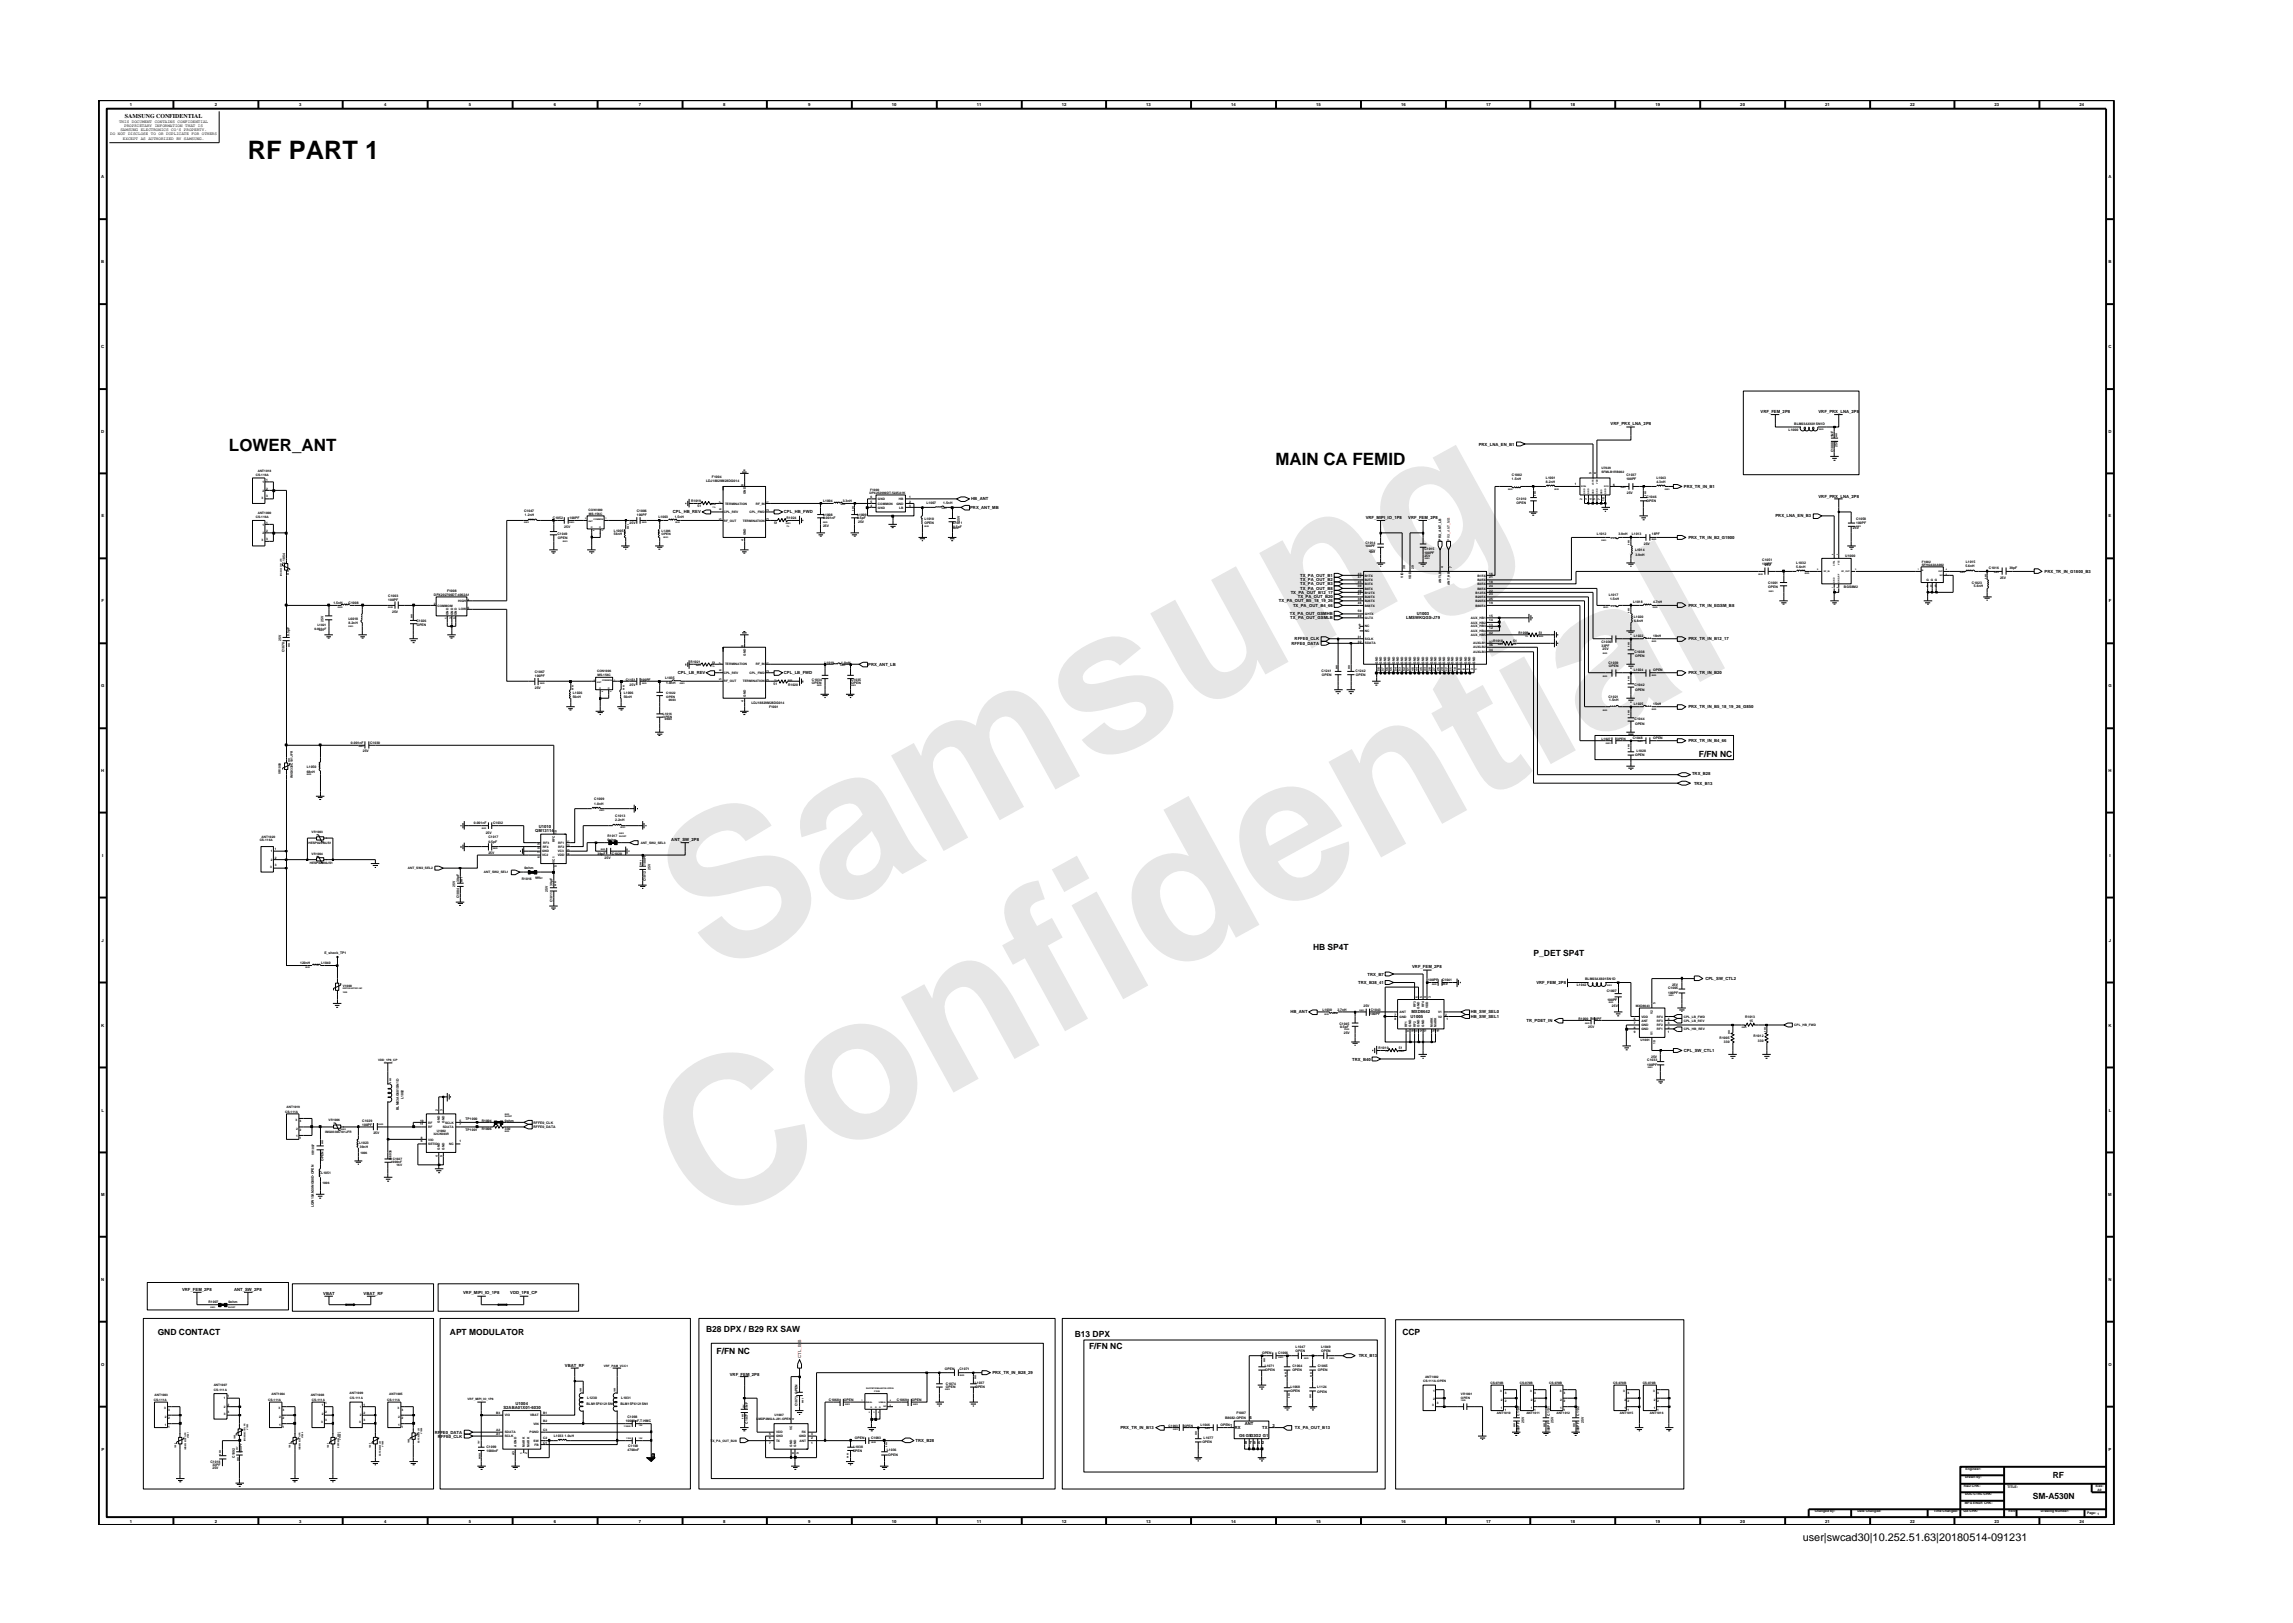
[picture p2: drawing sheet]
<svg xmlns="http://www.w3.org/2000/svg" width="297mm" height="210mm" viewBox="0 0 297 210" stroke-linecap="round" stroke-linejoin="round" font-family="sans-serif">
<defs><g id="words">
<g font-size="26.5" fill="#e6e6e6">
<text x="92.4" y="126.7" transform="rotate(-29 92.4 126.7)">Samsung</text>
<text x="91.1" y="159.4" transform="rotate(-29 91.1 159.4)">Confidential</text>
</g>
<text font-size="3.3" x="32.1" y="20.6">RF PART 1</text>
<g font-size="2.2">
<text x="29.7" y="58.4">LOWER_ANT</text>
<text x="165.2" y="60.2">MAIN CA FEMID</text>
</g>
<text font-size="1.4" x="233.5" y="199.7">user|swcad30|10.252.51.63|20180514-091231</text>
<g font-size="1.1">
<text x="220.1" y="98.1">F/FN NC</text>
<text x="170.1" y="123.1">HB SP4T</text>
<text x="198.7" y="123.9">P_DET SP4T</text>
<text x="20.4" y="173">GND CONTACT</text>
<text x="58.3" y="172.9">APT MODULATOR</text>
<text x="91.5" y="172.6">B28 DPX / B29 RX SAW</text>
<text x="139.2" y="173.1">B13 DPX</text>
<text x="181.7" y="173">CCP</text>
<text x="92.8" y="175.4">F/FN NC</text>
<text x="141.1" y="174.8">F/FN NC</text>
<text x="265.9" y="191.5">RF</text>
<text x="263.3" y="194.1">SM-A530N</text>
</g>
<text font-size=".8" x="16.2" y="15.3">SAMSUNG CONFIDENTIAL</text>
<g font-size=".5">
<text x="14.3" y="17.5">DO NOT DISCLOSE TO OR DUPLICATE FOR OTHERS</text>
<text x="15.4" y="15.9">THIS DOCUMENT CONTAINS CONFIDENTIAL</text>
<text x="15.6" y="17">SAMSUNG ELECTRONICS CO’S PROPERTY.</text>
<text x="16.1" y="16.4">PROPRIETARY INFORMATION THAT IS</text>
<text x="16.8" y="13.8">1</text>
<text x="27.8" y="13.8">2</text>
<text x="38.7" y="13.8">3</text>
<text x="49.7" y="13.8">4</text>
<text x="60.8" y="13.8">5</text>
<text x="71.8" y="13.8">6</text>
<text x="82.8" y="13.8">7</text>
<text x="93.7" y="13.8">8</text>
<text x="104.7" y="13.8">9</text>
<text x="115.5" y="13.8">10</text>
<text x="126.6" y="13.8">11</text>
<text x="137.6" y="13.8">12</text>
<text x="148.5" y="13.8">13</text>
<text x="159.5" y="13.8">14</text>
<text x="170.5" y="13.8">15</text>
<text x="181.5" y="13.8">16</text>
<text x="192.5" y="13.8">17</text>
<text x="203.4" y="13.8">18</text>
<text x="214.4" y="13.8">19</text>
<text x="225.4" y="13.8">20</text>
<text x="236.5" y="13.8">21</text>
<text x="247.5" y="13.8">22</text>
<text x="258.4" y="13.8">23</text>
<text x="269.4" y="13.8">24</text>
<text x="13.1" y="23.1">A</text>
<text x="15.9" y="18.1">EXCEPT AS AUTHORIZED BY SAMSUNG.</text>
<text x="273.1" y="23.1">A</text>
<text x="13.1" y="34.1">B</text>
<text x="273.1" y="34.1">B</text>
<text x="13.1" y="45.1">C</text>
<text x="273.1" y="45.1">C</text>
<text x="228.1" y="53.5">VRF_FEM_2P8</text>
<text x="235.6" y="53.5">VRF_PRX_LNA_2P8</text>
<text x="13.1" y="56.1">D</text>
<text x="191.6" y="57.7">PRX_LNA_EN_B1</text>
<text x="208.6" y="55.1">VRF_PRX_LNA_2P8</text>
<text x="273.1" y="56.1">D</text>
<text x="125.7" y="65.9">PRX_ANT_MB</text>
<text x="125.8" y="64.8">HB_ANT</text>
<text x="218.1" y="63.2">PRX_TR_IN_B1</text>
<text x="235.6" y="64.5">VRF_PRX_LNA_2P8</text>
<text x="13.1" y="67">E</text>
<text x="87.2" y="66.5">CPL_HB_REV</text>
<text x="101.5" y="66.5">CPL_HB_FWD</text>
<text x="176.9" y="67.2">VRF_MIPI_IO_1P8</text>
<text x="182.4" y="67.2">VRF_FEM_2P8</text>
<text x="218.7" y="69.8">PRX_TR_IN_B2_G1900</text>
<text x="230" y="67">PRX_LNA_EN_B3</text>
<text x="273.1" y="67">E</text>
<text x="167.2" y="76.9">TX_PA_OUT_B12_17</text>
<text x="168.1" y="77.5">TX_PA_OUT_B20</text>
<text x="168.4" y="76.4">TX_PA_OUT_B8</text>
<text x="168.4" y="74.7">TX_PA_OUT_B1</text>
<text x="168.4" y="75.3">TX_PA_OUT_B2</text>
<text x="168.4" y="75.8">TX_PA_OUT_B3</text>
<text x="264.9" y="74.2">PRX_TR_IN_G1800_B3</text>
<text x="13.2" y="78">F</text>
<text x="165.7" y="78">TX_PA_OUT_B5_18_19_26</text>
<text x="167.1" y="79.7">TX_PA_OUT_GSMHB</text>
<text x="167.1" y="80.2">TX_PA_OUT_GSMLB</text>
<text x="167.3" y="83.5">RFFE0_DATA</text>
<text x="167.5" y="78.6">TX_PA_OUT_B4_66</text>
<text x="167.7" y="82.9">RFFE0_CLK</text>
<text x="182.2" y="80.2">LMSWKQGS-J79</text>
<text x="183.5" y="79.7">U1003</text>
<text x="218.7" y="82.9">PRX_TR_IN_B12_17</text>
<text x="218.7" y="78.6">PRX_TR_IN_EGSM_B8</text>
<text x="273.2" y="78">F</text>
<text x="13.1" y="89">G</text>
<text x="87.8" y="87.4">CPL_LB_REV</text>
<text x="101.5" y="87.4">CPL_LB_FWD</text>
<text x="112.5" y="86.2">PRX_ANT_LB</text>
<text x="218.7" y="87.4">PRX_TR_IN_B20</text>
<text x="273.1" y="89">G</text>
<text x="218.7" y="91.8">PRX_TR_IN_B5_18_19_26_G850</text>
<text x="13.1" y="100.1">H</text>
<text x="218.7" y="96.2">PRX_TR_IN_B4_66</text>
<text x="219.2" y="100.4">TRX_B28</text>
<text x="219.4" y="101.7">TRX_B13</text>
<text x="273.1" y="100.1">H</text>
<text x="69.3" y="107.8">QM13114</text>
<text x="69.8" y="107.2">U1010</text>
<text x="13.2" y="111">I</text>
<text x="87" y="108.9">ANT_SW_2P8</text>
<text x="273.3" y="111">I</text>
<text x="13.2" y="122">J</text>
<text x="182.9" y="125.5">VRF_FEM_2P8</text>
<text x="273.2" y="122">J</text>
<text x="167.2" y="131.3">HB_ANT</text>
<text x="175.9" y="127.5">TRX_B38_41</text>
<text x="177.2" y="126.4">TRX_B7</text>
<text x="182.7" y="131.8">U1005</text>
<text x="182.8" y="131.2">MXD8642</text>
<text x="190.5" y="131.9">HB_SW_SEL1</text>
<text x="190.5" y="131.3">HB_SW_SEL0</text>
<text x="199" y="127.5">VRF_FEM_2P8</text>
<text x="220.9" y="127">CPL_SW_CTL2</text>
<text x="13.1" y="133">K</text>
<text x="175.2" y="137.4">TRX_B40</text>
<text x="197.8" y="132.4">TR_PDET_IN</text>
<text x="218.1" y="136.3">CPL_SW_CTL1</text>
<text x="273.1" y="133">K</text>
<text x="13.2" y="144">L</text>
<text x="273.2" y="144">L</text>
<text x="13.1" y="154.9">M</text>
<text x="273.1" y="154.9">M</text>
<text x="13.1" y="165.9">N</text>
<text x="23.6" y="167.2">VRF_FEM_2P8</text>
<text x="30.3" y="167.2">ANT_SW_2P8</text>
<text x="41.9" y="167.7">VBAT</text>
<text x="47.1" y="167.7">VBAT_RF</text>
<text x="60" y="167.6">VRF_MIPI_IO_1P8</text>
<text x="66.1" y="167.6">VDD_1P8_CP</text>
<text x="273.1" y="165.9">N</text>
<text x="13.1" y="176.9">O</text>
<text x="73.2" y="177.1">VBAT_RF</text>
<text x="94.5" y="178.2">VRF_FEM_2P8</text>
<text x="128.6" y="178">PRX_TR_IN_B28_29</text>
<text x="176" y="175.8">TRX_B13</text>
<text x="273.1" y="176.9">O</text>
<text x="56.3" y="185.7">RFFE0_DATA</text>
<text x="65.2" y="182.5">S2ABA01X01-6030</text>
<text x="66.8" y="182.1">U1004</text>
<text x="145.1" y="185.1">PRX_TR_IN_B13</text>
<text x="159.4" y="184.9">1</text>
<text x="160" y="185.1">RX</text>
<text x="161.3" y="184.6">ANT</text>
<text x="161.9" y="183.8">6</text>
<text x="163.5" y="185.1">TX</text>
<text x="164.8" y="184.9">3</text>
<text x="167.8" y="185.1">TX_PA_OUT_B13</text>
<text x="13.1" y="187.9">P</text>
<text x="56.7" y="186.2">RFFE0_CLK</text>
<text x="118.6" y="186.8">TRX_B28</text>
<text x="160.5" y="186.2">G6 G5G3G2 G1</text>
<text x="161.3" y="187.1">8</text>
<text x="161.9" y="187.1">7</text>
<text x="162.4" y="187.1">5</text>
<text x="163" y="187.1">4</text>
<text x="163.5" y="187.1">2</text>
<text x="273.1" y="187.9">P</text>
<text x="16.8" y="197.2">1</text>
<text x="27.8" y="197.2">2</text>
<text x="38.7" y="197.2">3</text>
<text x="49.7" y="197.2">4</text>
<text x="60.8" y="197.2">5</text>
<text x="71.8" y="197.2">6</text>
<text x="82.8" y="197.2">7</text>
<text x="93.7" y="197.2">8</text>
<text x="104.7" y="197.2">9</text>
<text x="115.5" y="197.2">10</text>
<text x="126.6" y="197.2">11</text>
<text x="137.6" y="197.2">12</text>
<text x="148.5" y="197.2">13</text>
<text x="159.5" y="197.2">14</text>
<text x="170.5" y="197.2">15</text>
<text x="181.5" y="197.2">16</text>
<text x="192.5" y="197.2">17</text>
<text x="203.4" y="197.2">18</text>
<text x="214.4" y="197.2">19</text>
<text x="225.4" y="197.2">20</text>
<text x="236.5" y="197.2">21</text>
<text x="247.5" y="197.2">22</text>
<text x="258.4" y="197.2">23</text>
<text x="269.4" y="197.2">24</text>
</g>
<text font-size=".5" fill="#f00" x="103.8" y="175.9" transform="rotate(-90 103.8 175.9)">CTL_B28</text>
<g font-size=".4">
<text x="231.7" y="55.9">L1000</text>
<text x="232.4" y="55.1">BLM03AX601SN1D</text>
<text x="237.5" y="58.6" transform="rotate(-90 237.5 58.6)">C1000</text>
<text x="237.5" y="56.7" transform="rotate(-90 237.5 56.7)">1NF</text>
<text x="238" y="57.9" transform="rotate(-90 238 57.9)">25V</text>
<text x="33.1" y="61.7">CS-116A</text>
<text x="33.4" y="61.1">ANT1018</text>
<text x="33.9" y="64.6">3</text>
<text x="34" y="62.6">1</text>
<text x="34" y="63.7">2</text>
<text x="34.5" y="62.3">1</text>
<text x="34.5" y="63.4">2</text>
<text x="34.5" y="64.4">3</text>
<text x="89.5" y="65.1">R1019</text>
<text x="90.4" y="65.6">51</text>
<text x="91.5" y="62.5">LDJ18829M28DG014</text>
<text x="92.2" y="61.9">F1004</text>
<text x="93.5" y="65.1" transform="rotate(-90 93.5 65.1)">7</text>
<text x="93.9" y="65.4">TERMINATION</text>
<text x="96.3" y="62.9" transform="rotate(-90 96.3 62.9)">8</text>
<text x="96.6" y="64" transform="rotate(-90 96.6 64)">GND</text>
<text x="97.9" y="65.4">RF_IN</text>
<text x="99.6" y="65.1" transform="rotate(-90 99.6 65.1)">1</text>
<text x="106.6" y="65.1">L1004</text>
<text x="109.2" y="65.1">3.3nH</text>
<text x="112.6" y="64">DPX252690DT-5225A1K</text>
<text x="112.7" y="63.6">F1000</text>
<text x="112.8" y="65.6">4</text>
<text x="112.8" y="65.1">5</text>
<text x="112.8" y="64.5">6</text>
<text x="113.7" y="65.9">GND</text>
<text x="113.7" y="65.4">COMMON</text>
<text x="113.7" y="64.8">GND</text>
<text x="116.1" y="65.4">GND</text>
<text x="116.4" y="64.8">HB</text>
<text x="116.5" y="65.9">LB</text>
<text x="117.8" y="64.5">1</text>
<text x="117.8" y="65.1">2</text>
<text x="117.8" y="65.6">3</text>
<text x="120" y="65.3">L1007</text>
<text x="122.2" y="65.3">1.5nH</text>
<text x="195.9" y="61.6">C1002</text>
<text x="195.9" y="62.2">1.5nH</text>
<text x="196.5" y="65.3">OPEN</text>
<text x="196.5" y="64.8">C1010</text>
<text x="200.3" y="62">L1001</text>
<text x="200.3" y="62.6">8.2nH</text>
<text x="204" y="62.9">1</text>
<text x="205" y="64.8" transform="rotate(-90 205 64.8)">2</text>
<text x="205.6" y="64.8" transform="rotate(-90 205.6 64.8)">3</text>
<text x="206.2" y="61.4" transform="rotate(-90 206.2 61.4)">9</text>
<text x="206.2" y="64.8" transform="rotate(-90 206.2 64.8)">4</text>
<text x="206.7" y="64.8" transform="rotate(-90 206.7 64.8)">5</text>
<text x="206.8" y="61.4" transform="rotate(-90 206.8 61.4)">8</text>
<text x="207.3" y="64.7" transform="rotate(-90 207.3 64.7)">7</text>
<text x="207.5" y="60.8">U7029</text>
<text x="207.5" y="61.3">SFMLB1RB002</text>
<text x="207.9" y="64.9" transform="rotate(-90 207.9 64.9)">10</text>
<text x="209" y="62.9">6</text>
<text x="210.7" y="61.6">C1037</text>
<text x="210.7" y="62.2">100PF</text>
<text x="210.7" y="64">25V</text>
<text x="213.3" y="65.1">OPEN</text>
<text x="213.3" y="64.5">C1046</text>
<text x="214.6" y="62">L1043</text>
<text x="214.6" y="62.6">4.3nH</text>
<text x="33.1" y="67.2">CS-116A</text>
<text x="33.4" y="66.6">ANT1000</text>
<text x="33.9" y="70.1">3</text>
<text x="34" y="68.1">1</text>
<text x="34" y="69.2">2</text>
<text x="34.5" y="67.8">1</text>
<text x="34.5" y="68.9">2</text>
<text x="34.5" y="69.9">3</text>
<text x="67.9" y="66.3">C1047</text>
<text x="68" y="66.8">1.2nH</text>
<text x="71.6" y="67.3">C1052</text>
<text x="72.2" y="69.4">C1049</text>
<text x="72.3" y="69.9">OPEN</text>
<text x="73.1" y="68.4">25V</text>
<text x="73.8" y="67.3">100PF</text>
<text x="76.2" y="66.2">CON1000</text>
<text x="76.3" y="66.7">MS-156C</text>
<text x="79.5" y="68.9">L1005</text>
<text x="79.5" y="69.4">56nH</text>
<text x="81.6" y="67.9">25V</text>
<text x="82.5" y="66.8">100PF</text>
<text x="82.5" y="66.3">C1006</text>
<text x="85.3" y="67.2">L1003</text>
<text x="85.7" y="69.4">OPEN</text>
<text x="85.7" y="68.9">L1206</text>
<text x="87.4" y="67.2">1.5nH</text>
<text x="93.5" y="67.3" transform="rotate(-90 93.5 67.3)">5</text>
<text x="93.5" y="66.1" transform="rotate(-90 93.5 66.1)">6</text>
<text x="93.8" y="67.6">RF_OUT</text>
<text x="93.8" y="66.5">CPL_REV</text>
<text x="96.2" y="67.6">TERMINATION</text>
<text x="96.3" y="70" transform="rotate(-90 96.3 70)">4</text>
<text x="96.6" y="69.4" transform="rotate(-90 96.6 69.4)">GND</text>
<text x="97.1" y="66.5">CPL_FWD</text>
<text x="99.6" y="67.3" transform="rotate(-90 99.6 67.3)">3</text>
<text x="99.6" y="66.2" transform="rotate(-90 99.6 66.2)">2</text>
<text x="100.3" y="67.8">51</text>
<text x="101.9" y="67.3">R1024</text>
<text x="106.6" y="67.3">0.001nF</text>
<text x="106.6" y="68.3">25V</text>
<text x="106.6" y="66.8">L1008</text>
<text x="111" y="67.3">0.5pF</text>
<text x="111" y="66.8">L1009</text>
<text x="111.2" y="67.7">25V</text>
<text x="119.7" y="67.3">L1010</text>
<text x="119.7" y="67.8">OPEN</text>
<text x="123.5" y="67.8">L1011</text>
<text x="123.5" y="68.4">0.5pF</text>
<text x="124.3" y="67.6" transform="rotate(-90 124.3 67.6)">25V</text>
<text x="176.9" y="70.5">C1014</text>
<text x="176.9" y="70.9">100PF</text>
<text x="177.4" y="71.5">25V</text>
<text x="184.5" y="71.3">C1015</text>
<text x="184.5" y="71.7">100PF</text>
<text x="186.7" y="70" transform="rotate(-90 186.7 70)">PRX_ANT_LB</text>
<text x="206.9" y="69.4">L1012</text>
<text x="209.7" y="69.4">3.9nH</text>
<text x="211.4" y="69.4">L1013</text>
<text x="211.8" y="71.4">L1014</text>
<text x="212.9" y="70.6">25V</text>
<text x="214" y="69.4">18PF</text>
<text x="240" y="68.5">25V</text>
<text x="240.5" y="67.8">100PF</text>
<text x="240.5" y="67.3">C1058</text>
<text x="36.9" y="73" transform="rotate(-90 36.9 73)">C1054</text>
<text x="50.3" y="77.8">100PF</text>
<text x="50.3" y="77.3">C1003</text>
<text x="56.2" y="77.2">DPX202700DT-4062A1</text>
<text x="57.9" y="76.7">F1008</text>
<text x="59.4" y="78">HIGH</text>
<text x="60.6" y="77.8">4</text>
<text x="175.9" y="74.4">43</text>
<text x="175.9" y="75.5">45</text>
<text x="175.9" y="74.9">47</text>
<text x="175.9" y="76.6">40</text>
<text x="175.9" y="77.1">41</text>
<text x="175.9" y="77.7">38</text>
<text x="175.9" y="76">39</text>
<text x="176.8" y="74.7">B1TX</text>
<text x="176.8" y="75.8">B3TX</text>
<text x="176.8" y="75.3">B2TX</text>
<text x="176.8" y="76.9">B12TX</text>
<text x="176.8" y="77.5">B20TX</text>
<text x="176.8" y="78">B26TX</text>
<text x="176.8" y="76.4">B8TX</text>
<text x="181.8" y="74.8" transform="rotate(-90 181.8 74.8)">VIO</text>
<text x="182" y="73.7" transform="rotate(-90 182 73.7)">30</text>
<text x="182.8" y="75" transform="rotate(-90 182.8 75)">VDD</text>
<text x="183.1" y="73.7" transform="rotate(-90 183.1 73.7)">29</text>
<text x="184.5" y="72.1">25V</text>
<text x="186.7" y="75.5" transform="rotate(-90 186.7 75.5)">ANTLB</text>
<text x="187" y="73.5" transform="rotate(-90 187 73.5)">4</text>
<text x="187.8" y="75.8" transform="rotate(-90 187.8 75.8)">ANT_HB</text>
<text x="188.1" y="73.5" transform="rotate(-90 188.1 73.5)">7</text>
<text x="191.1" y="76.9">B12RX</text>
<text x="191.1" y="77.5">B20RX</text>
<text x="191.1" y="78">B26RX</text>
<text x="191.4" y="75.3">B2RX</text>
<text x="191.4" y="76.4">B8RX</text>
<text x="191.4" y="74.7">B1RX</text>
<text x="191.4" y="75.8">B3RX</text>
<text x="192.9" y="74.9">21</text>
<text x="192.9" y="76.6">22</text>
<text x="192.9" y="77.1">23</text>
<text x="192.9" y="76">24</text>
<text x="192.9" y="77.7">25</text>
<text x="192.9" y="74.4">16</text>
<text x="192.9" y="75.5">18</text>
<text x="208.4" y="77.2">L1017</text>
<text x="208.6" y="77.7">1.5nH</text>
<text x="211.9" y="72.1">3.9nH</text>
<text x="228.3" y="72.7">C1051</text>
<text x="228.3" y="73.2">100PF</text>
<text x="228.6" y="73.3">25V</text>
<text x="229.1" y="76.2">OPEN</text>
<text x="229.1" y="75.6">C1001</text>
<text x="232.7" y="73.5">5.6nH</text>
<text x="232.7" y="73">L1032</text>
<text x="238.9" y="76.1">BGS8M2</text>
<text x="239" y="72.2">U1000</text>
<text x="248.9" y="72.9">F1002</text>
<text x="248.9" y="73.3">SFHG42AA002</text>
<text x="249.5" y="76.1">2</text>
<text x="249.6" y="75.3">G G G</text>
<text x="250" y="76.1">3</text>
<text x="250.6" y="76.1">5</text>
<text x="254.6" y="73.4">5.6nH</text>
<text x="254.6" y="72.9">L1015</text>
<text x="255.4" y="75.6">C1023</text>
<text x="255.7" y="76.1">5.6nH</text>
<text x="257.6" y="73.8">C1016</text>
<text x="259.1" y="75">25V</text>
<text x="260.3" y="73.8">39pF</text>
<text x="36.4" y="83" transform="rotate(-90 36.4 83)">25V</text>
<text x="37.5" y="82.4" transform="rotate(-90 37.5 82.4)">0.5pF</text>
<text x="40.7" y="81.6">0.001nF</text>
<text x="41.1" y="81.1">L1021</text>
<text x="41.9" y="80.6" transform="rotate(-90 41.9 80.6)">25V</text>
<text x="43.2" y="78.3">1.5nH</text>
<text x="45.2" y="80.3">L6018</text>
<text x="45.2" y="78.3">C1008</text>
<text x="45.2" y="80.9">8.2nH</text>
<text x="50.8" y="79.4">25V</text>
<text x="53.9" y="80.6">C1026</text>
<text x="54" y="81.1">OPEN</text>
<text x="56.2" y="78.4">2</text>
<text x="56.7" y="78.6">COMMOM</text>
<text x="57.9" y="80.2" transform="rotate(-90 57.9 80.2)">1</text>
<text x="58.1" y="79.7" transform="rotate(-90 58.1 79.7)">GND</text>
<text x="58.5" y="80.2" transform="rotate(-90 58.5 80.2)">3</text>
<text x="58.7" y="79.7" transform="rotate(-90 58.7 79.7)">GND</text>
<text x="59" y="80.2" transform="rotate(-90 59 80.2)">5</text>
<text x="59.2" y="79.7" transform="rotate(-90 59.2 79.7)">GND</text>
<text x="59.4" y="79.1">LOW</text>
<text x="60.6" y="78.9">6</text>
<text x="96.3" y="83.8" transform="rotate(-90 96.3 83.8)">8</text>
<text x="175.9" y="79.3">50</text>
<text x="175.9" y="78.2">46</text>
<text x="175.9" y="79.9">49</text>
<text x="175.9" y="82.6">31</text>
<text x="175.9" y="83.2">32</text>
<text x="176" y="81">9</text>
<text x="176" y="81.5">2</text>
<text x="176.8" y="81.3">NC</text>
<text x="176.8" y="79.7">GHTX</text>
<text x="176.8" y="78.6">B66TX</text>
<text x="176.8" y="80.2">GLTX</text>
<text x="176.8" y="82.9">SCLK</text>
<text x="176.8" y="83.5">SDATA</text>
<text x="176.8" y="81.9">NC</text>
<text x="190.6" y="82.4">AUX_HB5</text>
<text x="190.6" y="80.8">AUX_HB2</text>
<text x="190.6" y="80.2">AUX_HB1</text>
<text x="190.6" y="81.9">AUX_HB4</text>
<text x="190.6" y="81.3">AUX_HB3</text>
<text x="190.8" y="84">AUXLB2</text>
<text x="190.8" y="83.5">AUXLB1</text>
<text x="191.1" y="78.6">B66RX</text>
<text x="192.9" y="82.1">42</text>
<text x="192.9" y="83.7">36</text>
<text x="192.9" y="83.2">37R1018</text>
<text x="192.9" y="80.4">14</text>
<text x="192.9" y="79.9">15</text>
<text x="192.9" y="78.2">19</text>
<text x="192.9" y="81.5">12</text>
<text x="192.9" y="81">13</text>
<text x="196" y="83.2">51</text>
<text x="196.7" y="82.1">R1008</text>
<text x="199.3" y="82.1">51</text>
<text x="207.5" y="83.8">33PF</text>
<text x="207.5" y="83.3">C1036</text>
<text x="211.5" y="78.2">L1018</text>
<text x="211.6" y="80">L1020</text>
<text x="211.6" y="82.6">L1022</text>
<text x="211.7" y="80.6">6.8nH</text>
<text x="214.2" y="82.6">18nH</text>
<text x="214.2" y="78.2">4.7nH</text>
<text x="36.8" y="84.5" transform="rotate(-90 36.8 84.5)">C1070</text>
<text x="69.3" y="89.3">25V</text>
<text x="69.3" y="87.7">100PF</text>
<text x="69.3" y="87.2">C1067</text>
<text x="74.2" y="89.9">L1026</text>
<text x="77.3" y="87.1">CON1006</text>
<text x="77.4" y="87.6">MS-156C</text>
<text x="80.8" y="89.9">L1006</text>
<text x="81.1" y="88.2">C1151</text>
<text x="81.6" y="88.8">25V</text>
<text x="83" y="88.2">100PF</text>
<text x="86.2" y="87.9">L1035</text>
<text x="86.3" y="88.7">1.0nH</text>
<text x="86.3" y="89.9">C1022</text>
<text x="89.5" y="85.9">R1021</text>
<text x="92.2" y="86">51</text>
<text x="93.5" y="88.1" transform="rotate(-90 93.5 88.1)">5</text>
<text x="93.5" y="87" transform="rotate(-90 93.5 87)">6</text>
<text x="93.5" y="86" transform="rotate(-90 93.5 86)">7</text>
<text x="93.8" y="88.4">RF_OUT</text>
<text x="93.8" y="87.3">CPL_REV</text>
<text x="93.9" y="86.2">TERMINATION</text>
<text x="96.2" y="88.4">TERMINATION</text>
<text x="96.6" y="84.9" transform="rotate(-90 96.6 84.9)">GND</text>
<text x="97.1" y="87.3">CPL_FWD</text>
<text x="97.9" y="86.2">RF_IN</text>
<text x="99.6" y="88.2" transform="rotate(-90 99.6 88.2)">3</text>
<text x="99.6" y="87.1" transform="rotate(-90 99.6 87.1)">2</text>
<text x="99.6" y="86" transform="rotate(-90 99.6 86)">1</text>
<text x="100.2" y="88.7">51</text>
<text x="102.1" y="88.8">R1020</text>
<text x="105.2" y="88.2">C1034</text>
<text x="105.2" y="88.7">OPEN</text>
<text x="106.8" y="86">L1019</text>
<text x="109" y="86">1.0nH</text>
<text x="110.3" y="88.7">OPEN</text>
<text x="110.3" y="88.2">C1035</text>
<text x="171.2" y="87.1">C1241</text>
<text x="171.2" y="87.6">OPEN</text>
<text x="175.6" y="87.1">C1242</text>
<text x="175.7" y="87.6">OPEN</text>
<text x="178.5" y="86" transform="rotate(-90 178.5 86)">GND</text>
<text x="178.7" y="86.9" transform="rotate(-90 178.7 86.9)">58</text>
<text x="179" y="86" transform="rotate(-90 179 86)">GND</text>
<text x="179.2" y="86.9" transform="rotate(-90 179.2 86.9)">57</text>
<text x="179.6" y="86" transform="rotate(-90 179.6 86)">GND</text>
<text x="179.8" y="86.9" transform="rotate(-90 179.8 86.9)">56</text>
<text x="180.1" y="86" transform="rotate(-90 180.1 86)">GND</text>
<text x="180.3" y="86.9" transform="rotate(-90 180.3 86.9)">55</text>
<text x="180.7" y="86" transform="rotate(-90 180.7 86)">GND</text>
<text x="180.9" y="86.9" transform="rotate(-90 180.9 86.9)">54</text>
<text x="181.2" y="86" transform="rotate(-90 181.2 86)">GND</text>
<text x="181.4" y="86.9" transform="rotate(-90 181.4 86.9)">53</text>
<text x="181.8" y="86" transform="rotate(-90 181.8 86)">GND</text>
<text x="182" y="86.9" transform="rotate(-90 182 86.9)">52</text>
<text x="182.3" y="86" transform="rotate(-90 182.3 86)">GND</text>
<text x="182.6" y="86.9" transform="rotate(-90 182.6 86.9)">51</text>
<text x="182.8" y="86" transform="rotate(-90 182.8 86)">GND</text>
<text x="183.1" y="86.9" transform="rotate(-90 183.1 86.9)">48</text>
<text x="183.4" y="86" transform="rotate(-90 183.4 86)">GND</text>
<text x="183.7" y="86.9" transform="rotate(-90 183.7 86.9)">44</text>
<text x="183.9" y="86" transform="rotate(-90 183.9 86)">GND</text>
<text x="184.2" y="86.9" transform="rotate(-90 184.2 86.9)">35</text>
<text x="184.5" y="86" transform="rotate(-90 184.5 86)">GND</text>
<text x="184.8" y="86.9" transform="rotate(-90 184.8 86.9)">33</text>
<text x="185" y="86" transform="rotate(-90 185 86)">GND</text>
<text x="185.3" y="86.9" transform="rotate(-90 185.3 86.9)">28</text>
<text x="185.6" y="86" transform="rotate(-90 185.6 86)">GND</text>
<text x="185.9" y="86.9" transform="rotate(-90 185.9 86.9)">27</text>
<text x="186.1" y="86" transform="rotate(-90 186.1 86)">GND</text>
<text x="186.4" y="86.9" transform="rotate(-90 186.4 86.9)">26</text>
<text x="186.7" y="86" transform="rotate(-90 186.7 86)">GND</text>
<text x="187" y="86.9" transform="rotate(-90 187 86.9)">20</text>
<text x="187.2" y="86" transform="rotate(-90 187.2 86)">GND</text>
<text x="187.5" y="86.9" transform="rotate(-90 187.5 86.9)">17</text>
<text x="187.8" y="86" transform="rotate(-90 187.8 86)">GND</text>
<text x="188.1" y="86.9" transform="rotate(-90 188.1 86.9)">11</text>
<text x="188.3" y="86" transform="rotate(-90 188.3 86)">GND</text>
<text x="188.6" y="86.9" transform="rotate(-90 188.6 86.9)">10</text>
<text x="188.9" y="86" transform="rotate(-90 188.9 86)">GND</text>
<text x="189.2" y="86.8" transform="rotate(-90 189.2 86.8)">8</text>
<text x="189.4" y="86" transform="rotate(-90 189.4 86)">GND</text>
<text x="189.7" y="86.8" transform="rotate(-90 189.7 86.8)">6</text>
<text x="190" y="86" transform="rotate(-90 190 86)">GND</text>
<text x="190.3" y="86.8" transform="rotate(-90 190.3 86.8)">5</text>
<text x="190.5" y="86" transform="rotate(-90 190.5 86)">GND</text>
<text x="190.8" y="84.6">AUXLB3</text>
<text x="190.8" y="86.8" transform="rotate(-90 190.8 86.8)">3</text>
<text x="191.1" y="86" transform="rotate(-90 191.1 86)">GND</text>
<text x="191.4" y="86.8" transform="rotate(-90 191.4 86.8)">1</text>
<text x="192.9" y="84.3">34</text>
<text x="207.6" y="84.3">25V</text>
<text x="208.4" y="86">C1039</text>
<text x="208.4" y="86.5">OPEN</text>
<text x="211.6" y="87">L1024</text>
<text x="211.8" y="84.6">C1038</text>
<text x="211.8" y="88.9">C1042</text>
<text x="211.8" y="85.1">OPEN</text>
<text x="211.8" y="89.5">OPEN</text>
<text x="214.2" y="87">OPEN</text>
<text x="74.2" y="90.4">56nH</text>
<text x="80.8" y="90.4">56nH</text>
<text x="85.9" y="92.6">L1016</text>
<text x="85.9" y="93">OPEN</text>
<text x="86.1" y="93.3">0603</text>
<text x="86.3" y="90.4">OPEN</text>
<text x="86.6" y="90.8">0603</text>
<text x="96.3" y="91" transform="rotate(-90 96.3 91)">4</text>
<text x="96.6" y="90.3" transform="rotate(-90 96.6 90.3)">GND</text>
<text x="97.3" y="91.2">LDJ18829M28DG014</text>
<text x="99.6" y="91.7">F1001</text>
<text x="207.5" y="95.9">L1027</text>
<text x="208.4" y="90.4">C1021</text>
<text x="208.5" y="90.9">1.5nH</text>
<text x="209.4" y="95.9">OPEN</text>
<text x="211.5" y="95.8">C1048</text>
<text x="211.6" y="91.4">L1025</text>
<text x="211.8" y="93.3">C1044</text>
<text x="211.8" y="93.9">OPEN</text>
<text x="214.2" y="95.8">OPEN</text>
<text x="214.2" y="91.4">15nH</text>
<text x="36.4" y="100.3" transform="rotate(-90 36.4 100.3)">VR1000</text>
<text x="37.9" y="100.8" transform="rotate(-90 37.9 100.8)">IMG0330C101JFR</text>
<text x="39.7" y="100.1">68nH</text>
<text x="39.7" y="99.5">L1050</text>
<text x="45.5" y="96.4">0.001nF</text>
<text x="47" y="97.5">25V</text>
<text x="47.9" y="96.4">C1030</text>
<text x="211.8" y="97.9">OPEN</text>
<text x="212" y="97.5">L1028</text>
<text x="40.4" y="107.9">VR1003</text>
<text x="61.4" y="106.8">0.001nF</text>
<text x="62.9" y="108">25V</text>
<text x="63.9" y="106.8">C1032</text>
<text x="77" y="104.3">1.0nH</text>
<text x="77" y="103.7">C1009</text>
<text x="79.7" y="105.9">C1013</text>
<text x="79.7" y="106.4">2.2nH</text>
<text x="33.6" y="109">CS-116A</text>
<text x="33.9" y="108.5">ANT1020</text>
<text x="35" y="112.4">3</text>
<text x="35.1" y="110.4">1</text>
<text x="35.1" y="111.5">2</text>
<text x="35.6" y="110.2">1</text>
<text x="35.6" y="111.3">2</text>
<text x="35.6" y="112.2">3</text>
<text x="40" y="109.3">HESP02330JS1</text>
<text x="40.1" y="111.9">HESP02330JS1</text>
<text x="40.4" y="110.7">VR1004</text>
<text x="52.9" y="112.6">ANT_SW2_SEL2</text>
<text x="62.7" y="113.1">ANT_SW2_SEL1</text>
<text x="63.3" y="109.2">0.5pF</text>
<text x="63.3" y="110.7">25V</text>
<text x="63.3" y="108.6">C1017</text>
<text x="67.6" y="114">R1016</text>
<text x="67.9" y="112.6">0ohm</text>
<text x="69.9" y="110.5" transform="rotate(-90 69.9 110.5)">7 8</text>
<text x="69.9" y="109.4" transform="rotate(-90 69.9 109.4)">9</text>
<text x="69.9" y="111.2" transform="rotate(-90 69.9 111.2)">6</text>
<text x="70.2" y="110.9">VC2</text>
<text x="70.2" y="110.4">GND</text>
<text x="70.3" y="109.8">RF4</text>
<text x="70.4" y="109.3">RF3</text>
<text x="71.9" y="109.1" transform="rotate(-90 71.9 109.1)">RFC</text>
<text x="71.9" y="111.8" transform="rotate(-90 71.9 111.8)">VC1</text>
<text x="72.1" y="108.1" transform="rotate(-90 72.1 108.1)">10</text>
<text x="72.1" y="112.3" transform="rotate(-90 72.1 112.3)">5</text>
<text x="72.2" y="110.4">VC3</text>
<text x="72.2" y="110.9">VDD</text>
<text x="72.3" y="109.3">RF1</text>
<text x="72.3" y="109.8">RF2</text>
<text x="73.8" y="110.7" transform="rotate(-90 73.8 110.7)">4</text>
<text x="73.8" y="110.2" transform="rotate(-90 73.8 110.2)">3</text>
<text x="73.8" y="109.6" transform="rotate(-90 73.8 109.6)">2</text>
<text x="73.8" y="109.1" transform="rotate(-90 73.8 109.1)">1</text>
<text x="77.4" y="110.8">39pF</text>
<text x="78.3" y="111.3">25V</text>
<text x="78.7" y="108.4">R1017</text>
<text x="78.7" y="108.9">0ohm</text>
<text x="79.3" y="110.8">C1020</text>
<text x="83" y="109.3">ANT_SW2_SEL3</text>
<text x="83.7" y="112" transform="rotate(-90 83.7 112)">100PF</text>
<text x="84.3" y="112.7" transform="rotate(-90 84.3 112.7)">25V</text>
<text x="59" y="114.9" transform="rotate(-90 59 114.9)">25V</text>
<text x="59.5" y="116.4" transform="rotate(-90 59.5 116.4)">C1004</text>
<text x="59.5" y="114.2" transform="rotate(-90 59.5 114.2)">39pF</text>
<text x="71" y="115.5" transform="rotate(-90 71 115.5)">25V</text>
<text x="71.6" y="116.9" transform="rotate(-90 71.6 116.9)">C1011</text>
<text x="71.6" y="114.8" transform="rotate(-90 71.6 114.8)">39pF</text>
<text x="83.7" y="114.2" transform="rotate(-90 83.7 114.2)">C1012</text>
<text x="38.9" y="124.9">120nH</text>
<text x="41.6" y="124.9">L1040</text>
<text x="42" y="123.6">E_shock_TP1</text>
<text x="44.4" y="127.9">V1000</text>
<text x="171.3" y="131">L1030</text>
<text x="173.3" y="131">2.7nH</text>
<text x="176.6" y="130.5">25V</text>
<text x="177.5" y="131.5">100PF</text>
<text x="177.6" y="131">C1043</text>
<text x="180.6" y="131.6">7</text>
<text x="181.3" y="131.2">ANT</text>
<text x="181.3" y="131.8">GND</text>
<text x="183.4" y="130.5" transform="rotate(-90 183.4 130.5)">RF3</text>
<text x="183.7" y="129.3" transform="rotate(-90 183.7 129.3)">6</text>
<text x="183.9" y="130.7" transform="rotate(-90 183.9 130.7)">GND</text>
<text x="184.2" y="129.3" transform="rotate(-90 184.2 129.3)">5</text>
<text x="184.5" y="130.5" transform="rotate(-90 184.5 130.5)">RF4</text>
<text x="184.8" y="129.3" transform="rotate(-90 184.8 129.3)">4</text>
<text x="185" y="130.6" transform="rotate(-90 185 130.6)">VDD</text>
<text x="185" y="127.1">100PF</text>
<text x="185.3" y="129.3" transform="rotate(-90 185.3 129.3)">3</text>
<text x="186.3" y="131.2">V1</text>
<text x="186.3" y="131.8">V2</text>
<text x="186.8" y="127.1">C1041</text>
<text x="186.8" y="127.6">25V</text>
<text x="187.2" y="131.6">2</text>
<text x="204.3" y="127.7">L1042</text>
<text x="205.3" y="127">BLM03AX601SN1D</text>
<text x="208.1" y="128.6">C1007</text>
<text x="208.2" y="129.7">100PF</text>
<text x="208.8" y="130.4">25V</text>
<text x="211.9" y="130.5">MXD8643</text>
<text x="212.6" y="131.8">VDD</text>
<text x="214.1" y="131.3" transform="rotate(-90 214.1 131.3)">V2</text>
<text x="214.5" y="130.1" transform="rotate(-90 214.5 130.1)">5</text>
<text x="214.6" y="131.8">RF4</text>
<text x="216.1" y="128.1">C1005</text>
<text x="216.1" y="128.7">100PF</text>
<text x="216.6" y="127.7">25V</text>
<text x="218.1" y="131.8">CPL_LB_FWD</text>
<text x="226.1" y="131.9">R1013</text>
<text x="49" y="137.4">VDD_1P8_CP</text>
<text x="173.5" y="132.8">C1045</text>
<text x="173.6" y="133.2">0.5pF</text>
<text x="174.1" y="134">25V</text>
<text x="178.6" y="135.9">R1010</text>
<text x="180.6" y="132.1">8</text>
<text x="181.2" y="135.9">51</text>
<text x="182.3" y="133" transform="rotate(-90 182.3 133)">RF1</text>
<text x="182.6" y="133.7" transform="rotate(-90 182.6 133.7)">9</text>
<text x="182.8" y="133" transform="rotate(-90 182.8 133)">GND</text>
<text x="183.1" y="133.8" transform="rotate(-90 183.1 133.8)">10</text>
<text x="183.4" y="133" transform="rotate(-90 183.4 133)">RF2</text>
<text x="183.7" y="133.8" transform="rotate(-90 183.7 133.8)">11</text>
<text x="183.9" y="133" transform="rotate(-90 183.9 133)">GND</text>
<text x="184.2" y="133.8" transform="rotate(-90 184.2 133.8)">12</text>
<text x="184.5" y="133" transform="rotate(-90 184.5 133)">GND</text>
<text x="184.8" y="133.8" transform="rotate(-90 184.8 133.8)">13</text>
<text x="185.6" y="133" transform="rotate(-90 185.6 133)">MARK</text>
<text x="185.9" y="133.8" transform="rotate(-90 185.9 133.8)">14</text>
<text x="186.1" y="133" transform="rotate(-90 186.1 133)">MARK</text>
<text x="186.4" y="133.8" transform="rotate(-90 186.4 133.8)">15</text>
<text x="187.4" y="132.1">1</text>
<text x="204.5" y="132.1">R1000</text>
<text x="205.7" y="133.2">25V</text>
<text x="206.2" y="132.1">100PF</text>
<text x="211.7" y="132.2">6</text>
<text x="211.7" y="132.7">7</text>
<text x="211.7" y="133.3">8</text>
<text x="211.7" y="133.8">9</text>
<text x="212.5" y="134.9">U1001</text>
<text x="212.6" y="132.3">ANT</text>
<text x="212.6" y="132.9">GND</text>
<text x="212.6" y="133.4">GND</text>
<text x="213.4" y="137.4">C1033</text>
<text x="213.9" y="137">25V</text>
<text x="214.1" y="134.1" transform="rotate(-90 214.1 134.1)">V1</text>
<text x="214.5" y="135.2" transform="rotate(-90 214.5 135.2)">10</text>
<text x="214.6" y="132.3">RF3</text>
<text x="214.6" y="132.9">RF2</text>
<text x="214.6" y="133.4">RF1</text>
<text x="216.1" y="133.3">2</text>
<text x="216.1" y="132.7">3</text>
<text x="216.1" y="132.2">4</text>
<text x="216.1" y="133.8">1</text>
<text x="218.1" y="133.4">CPL_HB_REV</text>
<text x="218.1" y="132.3">CPL_LB_REV</text>
<text x="222.8" y="134.6">R1005</text>
<text x="223.3" y="135.1">330</text>
<text x="226.6" y="132.4">15</text>
<text x="227.2" y="134.4">R1012</text>
<text x="227.7" y="135">330</text>
<text x="232.4" y="132.9">CPL_HB_FWD</text>
<text x="37.1" y="143.5">ANT1019</text>
<text x="51.7" y="143.8" transform="rotate(-90 51.7 143.8)">BLM03AG601SN1D</text>
<text x="52.3" y="142.4" transform="rotate(-90 52.3 142.4)">L1002</text>
<text x="56.7" y="143.9" transform="rotate(-90 56.7 143.9)">2</text>
<text x="57.3" y="143.9" transform="rotate(-90 57.3 143.9)">3</text>
<text x="213.4" y="138">100PF</text>
<text x="36.9" y="144.2">CS-111A</text>
<text x="38.3" y="145.2">3</text>
<text x="38.4" y="147.3">1</text>
<text x="38.4" y="146.3">2</text>
<text x="38.8" y="147.6">1</text>
<text x="38.8" y="146.5">2</text>
<text x="38.8" y="145.4">3</text>
<text x="40.7" y="149.7" transform="rotate(-90 40.7 149.7)">VR1007</text>
<text x="42.1" y="146.8">IMG0330C101JFR</text>
<text x="42.6" y="145.3">VR1006</text>
<text x="46.5" y="148.2">L1023</text>
<text x="46.6" y="148.8">39nH</text>
<text x="46.7" y="149.5">1006</text>
<text x="46.9" y="145.8">100PF</text>
<text x="46.9" y="145.3">C1029</text>
<text x="48.4" y="146.9">25V</text>
<text x="54.4" y="145.3">10</text>
<text x="54.4" y="145.8">11</text>
<text x="54.5" y="148">6</text>
<text x="54.5" y="147.5">8</text>
<text x="55.5" y="145.6">RF</text>
<text x="55.5" y="146.1">RF</text>
<text x="55.5" y="148.3">SETID</text>
<text x="55.5" y="147.8">VIO</text>
<text x="56.2" y="147.1">32CK603R</text>
<text x="56.6" y="146.7">U1002</text>
<text x="56.7" y="149.9" transform="rotate(-90 56.7 149.9)">4</text>
<text x="57" y="149" transform="rotate(-90 57 149)">GND</text>
<text x="57" y="145.5" transform="rotate(-90 57 145.5)">GND</text>
<text x="57.3" y="149.9" transform="rotate(-90 57.3 149.9)">9</text>
<text x="57.4" y="146.1">SDATA</text>
<text x="57.6" y="149" transform="rotate(-90 57.6 149)">GND</text>
<text x="57.6" y="145.5" transform="rotate(-90 57.6 145.5)">GND</text>
<text x="57.7" y="145.6">SCLK</text>
<text x="58.2" y="148.3">NC</text>
<text x="59.5" y="148">1</text>
<text x="59.5" y="145.3">5</text>
<text x="59.5" y="145.8">7</text>
<text x="60.3" y="145.1">TP1000</text>
<text x="60.3" y="146.5">TP1001</text>
<text x="62.4" y="145.3">R1004</text>
<text x="62.4" y="146.3">R1006</text>
<text x="65.4" y="146.3">330</text>
<text x="65.4" y="145.3">0ohm</text>
<text x="69.1" y="146.2">RFFE0_DATA</text>
<text x="69.1" y="145.6">RFFE0_CLK</text>
<text x="41.6" y="152.1">L1051</text>
<text x="41.8" y="153.4">1006</text>
<text x="41.9" y="150.4" transform="rotate(-90 41.9 150.4)">OPEN</text>
<text x="50.7" y="150.7">1000nF</text>
<text x="50.7" y="150.3" transform="rotate(-90 50.7 150.3)">066036</text>
<text x="50.9" y="150.2">C1027</text>
<text x="51.4" y="151.1">16V</text>
<text x="40.7" y="156.4" transform="rotate(-90 40.7 156.4)">LQW15AN39NG80D-OPEN</text>
<text x="27" y="168.9">R1007</text>
<text x="29.6" y="168.9">0ohm</text>
<text x="27.7" y="179.5">ANT1007</text>
<text x="78.2" y="177">VRF_PAM_VCC1</text>
<text x="122.4" y="177.5">OPEN</text>
<text x="122.5" y="179.9">OPEN</text>
<text x="122.5" y="179.4">C1074</text>
<text x="124.3" y="177.5">C1071</text>
<text x="126.3" y="179.4">L1037</text>
<text x="126.4" y="179.8">OPEN</text>
<text x="163.5" y="175.4">OPEN</text>
<text x="163.8" y="177.1">L1071</text>
<text x="163.9" y="177.6">OPEN</text>
<text x="165.6" y="175.4">C1066</text>
<text x="167.2" y="179.8">L1068</text>
<text x="167.4" y="177.7">OPEN</text>
<text x="167.4" y="177.2">C1064</text>
<text x="167.8" y="175.2">OPEN</text>
<text x="167.8" y="174.6">L1047</text>
<text x="170.6" y="179.9">L1124</text>
<text x="170.7" y="177.7">OPEN</text>
<text x="170.7" y="177.2">C1065</text>
<text x="171.1" y="175.2">OPEN</text>
<text x="171.1" y="174.6">L1049</text>
<text x="184.3" y="179.1">CS-111A-OPEN</text>
<text x="184.6" y="178.6">ANT1002</text>
<text x="193.1" y="179.3">CS-070B</text>
<text x="196.9" y="179.3">CS-070B</text>
<text x="200.7" y="179.3">CS-070B</text>
<text x="209" y="179.3">CS-070B</text>
<text x="212.8" y="179.3">CS-070B</text>
<text x="19.9" y="181.5">CS-111A</text>
<text x="20" y="180.8">ANT1003</text>
<text x="21.3" y="182.6">3</text>
<text x="21.4" y="184.8">1</text>
<text x="21.4" y="183.7">2</text>
<text x="21.8" y="184.9">1</text>
<text x="21.8" y="183.8">2</text>
<text x="21.8" y="182.7">3</text>
<text x="27.7" y="180.2">CS-111A</text>
<text x="29" y="183.3">3</text>
<text x="29" y="181.3">1</text>
<text x="29" y="182.4">2</text>
<text x="29.5" y="181">1</text>
<text x="29.5" y="182.1">2</text>
<text x="29.5" y="183">3</text>
<text x="34.7" y="181.5">CS-111A</text>
<text x="35.2" y="180.8">ANT1004</text>
<text x="36.1" y="182.6">3</text>
<text x="36.2" y="184.8">1</text>
<text x="36.2" y="183.7">2</text>
<text x="36.6" y="184.9">1</text>
<text x="36.6" y="183.8">2</text>
<text x="36.6" y="182.7">3</text>
<text x="40.2" y="180.9">ANT1008</text>
<text x="40.4" y="181.6">CS-111A</text>
<text x="41.6" y="184.4">3</text>
<text x="41.7" y="182.2">1</text>
<text x="41.7" y="183.3">2</text>
<text x="42.1" y="181.9">1</text>
<text x="42.1" y="183">2</text>
<text x="42.1" y="184.1">3</text>
<text x="45.3" y="180.6">ANT1009</text>
<text x="45.3" y="181.3">CS-111A</text>
<text x="46.5" y="184.4">3</text>
<text x="46.6" y="182.4">1</text>
<text x="46.6" y="183.5">2</text>
<text x="47.1" y="182.1">1</text>
<text x="47.1" y="183.2">2</text>
<text x="47.1" y="184.1">3</text>
<text x="50.2" y="181.5">CS-111A</text>
<text x="50.4" y="180.8">ANT1005</text>
<text x="51.5" y="182.6">3</text>
<text x="51.6" y="184.8">1</text>
<text x="51.6" y="183.7">2</text>
<text x="52" y="184.9">1</text>
<text x="52" y="183.8">2</text>
<text x="52" y="182.7">3</text>
<text x="60.6" y="181.4">VRF_MIPI_IO_1P8</text>
<text x="64.3" y="186">A1</text>
<text x="64.3" y="185.4">A2</text>
<text x="64.3" y="183.2">B3</text>
<text x="65.4" y="185.7">SDATA</text>
<text x="65.4" y="183.5">VIO</text>
<text x="68.6" y="185.7">PGND</text>
<text x="68.7" y="183.5">VBAT</text>
<text x="69.1" y="184.6">VIN</text>
<text x="70.4" y="185.4">C3</text>
<text x="70.4" y="183.2">B1</text>
<text x="70.4" y="184.3">B2</text>
<text x="76" y="182">BLM15PX121SN1</text>
<text x="76.1" y="181.3">L1230</text>
<text x="80.4" y="182">BLM15PX121SN1</text>
<text x="80.5" y="181.3">L1031</text>
<text x="81.1" y="184.2">10000nF,T-HMC</text>
<text x="81.3" y="183.7">C1098</text>
<text x="96.9" y="184.4" transform="rotate(-90 96.9 184.4)">C1077</text>
<text x="96.9" y="182.5" transform="rotate(-90 96.9 182.5)">1NF</text>
<text x="98" y="183.9">LMDP2MGA-J81-OPEN</text>
<text x="99.7" y="185.9">5</text>
<text x="100.3" y="183.5">U1007</text>
<text x="100.5" y="185.7">VDD</text>
<text x="102.6" y="185.3" transform="rotate(-90 102.6 185.3)">VC</text>
<text x="102.9" y="184" transform="rotate(-90 102.9 184)">4</text>
<text x="103.3" y="182.2" transform="rotate(-90 103.3 182.2)">C1073 OPEN</text>
<text x="103.8" y="185.7">RX</text>
<text x="105.1" y="185.9">3</text>
<text x="107.4" y="181.6">C1068</text>
<text x="109.3" y="181.6">OPEN</text>
<text x="116.2" y="181.6">C1069</text>
<text x="118.1" y="181.6">OPEN</text>
<text x="151.4" y="184.9">C1063</text>
<text x="153.4" y="184.9">OPEN</text>
<text x="155.5" y="184.8">L1046</text>
<text x="158.1" y="184.8">OPEN</text>
<text x="158.7" y="183.8">B8682-OPEN</text>
<text x="160.2" y="183.2">F1007</text>
<text x="167.2" y="180.3">OPEN</text>
<text x="170.6" y="180.5">OPEN</text>
<text x="185.5" y="182.2">3</text>
<text x="185.6" y="180.3">1</text>
<text x="185.6" y="181.4">2</text>
<text x="186.1" y="181.9">3</text>
<text x="189.3" y="181.2">OPEN</text>
<text x="189.3" y="180.7">VR1001</text>
<text x="193.9" y="183.2">ANT1010</text>
<text x="194.3" y="180.4">3</text>
<text x="194.4" y="182.6">1</text>
<text x="194.4" y="181.5">2</text>
<text x="194.9" y="182.7">1</text>
<text x="194.9" y="181.6">2</text>
<text x="194.9" y="180.5">3</text>
<text x="196.9" y="185.6" transform="rotate(-90 196.9 185.6)">100PF</text>
<text x="196.9" y="183.4" transform="rotate(-90 196.9 183.4)">C1130</text>
<text x="197.5" y="184.4" transform="rotate(-90 197.5 184.4)">25V</text>
<text x="197.7" y="183.2">ANT1011</text>
<text x="198.2" y="180.4">3</text>
<text x="198.3" y="182.6">1</text>
<text x="198.3" y="181.5">2</text>
<text x="198.7" y="180.5">3</text>
<text x="198.7" y="182.7">1</text>
<text x="198.7" y="181.6">2</text>
<text x="200.8" y="183.4" transform="rotate(-90 200.8 183.4)">C1131</text>
<text x="200.8" y="185.6" transform="rotate(-90 200.8 185.6)">100PF</text>
<text x="201.3" y="184.4" transform="rotate(-90 201.3 184.4)">25V</text>
<text x="201.6" y="183.2">ANT1012</text>
<text x="202" y="180.4">3</text>
<text x="202.1" y="182.6">1</text>
<text x="202.1" y="181.5">2</text>
<text x="202.6" y="182.7">1</text>
<text x="202.6" y="181.6">2</text>
<text x="202.6" y="180.5">3</text>
<text x="204.6" y="185.6" transform="rotate(-90 204.6 185.6)">100PF</text>
<text x="204.6" y="183.4" transform="rotate(-90 204.6 183.4)">C1132</text>
<text x="205.2" y="184.4" transform="rotate(-90 205.2 184.4)">25V</text>
<text x="209.8" y="183.2">ANT1015</text>
<text x="210.3" y="180.4">3</text>
<text x="210.4" y="182.6">1</text>
<text x="210.4" y="181.5">2</text>
<text x="210.8" y="182.7">1</text>
<text x="210.8" y="181.6">2</text>
<text x="210.8" y="180.5">3</text>
<text x="213.7" y="183.2">ANT1016</text>
<text x="214.2" y="180.4">3</text>
<text x="214.2" y="182.6">1</text>
<text x="214.2" y="181.5">2</text>
<text x="214.7" y="182.7">1</text>
<text x="214.7" y="181.6">2</text>
<text x="214.7" y="180.5">3</text>
<text x="27.3" y="189.5">C1018</text>
<text x="27.5" y="189.9">33PF</text>
<text x="27.5" y="190.4">25V</text>
<text x="30.4" y="188.9" transform="rotate(-90 30.4 188.9)">C1092</text>
<text x="31.3" y="188.2" transform="rotate(-90 31.3 188.2)">100PF</text>
<text x="63" y="188.2">1000nF</text>
<text x="63" y="187.6">C1099</text>
<text x="65.4" y="186.2">SCLK</text>
<text x="66.7" y="188.5" transform="rotate(-90 66.7 188.5)">A3</text>
<text x="66.9" y="187.4" transform="rotate(-90 66.9 187.4)">AGND</text>
<text x="67.7" y="188.4" transform="rotate(-90 67.7 188.4)">1</text>
<text x="68" y="187.4" transform="rotate(-90 68 187.4)">MARK</text>
<text x="68.3" y="188.4" transform="rotate(-90 68.3 188.4)">2</text>
<text x="68.6" y="187.4" transform="rotate(-90 68.6 187.4)">MARK</text>
<text x="69.1" y="186.8">SW</text>
<text x="69.2" y="187.3">FB</text>
<text x="70.4" y="187.1">C1</text>
<text x="70.4" y="186.5">C2</text>
<text x="71.7" y="186.2">L1033</text>
<text x="73.2" y="186.2">1.0uH</text>
<text x="81.3" y="188">4700nF</text>
<text x="81.4" y="187.5">C1100</text>
<text x="92" y="186.8">TX_PA_OUT_B28</text>
<text x="99.7" y="186.4">6</text>
<text x="99.7" y="187">7</text>
<text x="100.5" y="186.2">GND</text>
<text x="100.5" y="186.8">TX</text>
<text x="102.6" y="187.4" transform="rotate(-90 102.6 187.4)">GND</text>
<text x="102.9" y="188.4" transform="rotate(-90 102.9 188.4)">8</text>
<text x="103.1" y="187.4" transform="rotate(-90 103.1 187.4)">GND</text>
<text x="103.5" y="188.4" transform="rotate(-90 103.5 188.4)">9</text>
<text x="103.5" y="186.2">GND</text>
<text x="103.6" y="186.8">ANT</text>
<text x="105.1" y="187">1</text>
<text x="105.1" y="186.4">2</text>
<text x="110.5" y="188.1">OPEN</text>
<text x="110.5" y="187.6">L1038</text>
<text x="110.7" y="186.4">OPEN</text>
<text x="112.8" y="186.4">C1083</text>
<text x="114.9" y="188">L1036</text>
<text x="115.1" y="188.6">OPEN</text>
<text x="155.8" y="186.9">OPEN</text>
<text x="155.9" y="186.5">L1077</text>
<text x="254.6" y="191.5">Drawn by:</text>
<text x="254.6" y="190.4">Engineer:</text>
<text x="235.1" y="195.9">Changed by:</text>
<text x="240.6" y="195.9">Date Changed:</text>
<text x="250.5" y="195.9">Time Changed:</text>
<text x="254.4" y="195.9">QA CHK:</text>
<text x="254.4" y="192.6">R&amp;D CHK:</text>
<text x="254.5" y="194.8">MFG ENGR CHK:</text>
<text x="254.6" y="193.7">DOC CTRL CHK:</text>
<text x="260" y="192.8">TITLE:</text>
<text x="260.2" y="195.9">REV:</text>
<text x="264.4" y="195.9">Drawing Number:</text>
<text x="270.4" y="196.2">Page: 1</text>
<text x="271.5" y="192.6">Size:</text>
<text x="271.7" y="193.2">A0</text>
</g>
<text font-size=".4" fill="#f00" x="187.8" y="70" transform="rotate(-90 187.8 70)">PRX_ANT_MB</text>
<g font-size=".3">
<text x="235.6" y="55.7">0603</text>
<text x="238" y="56.7" transform="rotate(-90 238 56.7)">0603</text>
<text x="92.1" y="65.5">0603</text>
<text x="92.3" y="65.8">1%</text>
<text x="108.9" y="65.4">0603</text>
<text x="122" y="65.9">0603</text>
<text x="195.4" y="63.4">0603</text>
<text x="198.9" y="64.2" transform="rotate(-90 198.9 64.2)">0603</text>
<text x="201.4" y="63.5">0603</text>
<text x="204.8" y="63.1">RFIN</text>
<text x="205.4" y="64" transform="rotate(-90 205.4 64)">GND</text>
<text x="205.9" y="64" transform="rotate(-90 205.9 64)">GND</text>
<text x="206.5" y="64.1" transform="rotate(-90 206.5 64.1)">GND</text>
<text x="206.5" y="62.9" transform="rotate(-90 206.5 62.9)">VCTRL</text>
<text x="207" y="64" transform="rotate(-90 207 64)">GND</text>
<text x="207" y="62.7" transform="rotate(-90 207 62.7)">VDD</text>
<text x="207.6" y="64.1" transform="rotate(-90 207.6 64.1)">GND</text>
<text x="207.8" y="63.1">RFO</text>
<text x="208.1" y="64" transform="rotate(-90 208.1 64)">GND</text>
<text x="210" y="63.2">0603</text>
<text x="213.2" y="64.2" transform="rotate(-90 213.2 64.2)">0603</text>
<text x="215.7" y="63.5">0603</text>
<text x="67.9" y="67.7">0603</text>
<text x="72.9" y="70.2">0603</text>
<text x="73.8" y="67.7">0603</text>
<text x="75.8" y="67.3">2</text>
<text x="76.2" y="67.6">ANT</text>
<text x="76.8" y="68.4" transform="rotate(-90 76.8 68.4)">G</text>
<text x="76.9" y="67.4">COMMON</text>
<text x="77" y="68.8" transform="rotate(-90 77 68.8)">4</text>
<text x="77.9" y="68.4" transform="rotate(-90 77.9 68.4)">G</text>
<text x="78.1" y="68.8" transform="rotate(-90 78.1 68.8)">3</text>
<text x="78.4" y="67.3">1</text>
<text x="81.5" y="68.5" transform="rotate(-90 81.5 68.5)">0603</text>
<text x="83.2" y="67.7">0603</text>
<text x="85.9" y="69.7">0603</text>
<text x="87.5" y="67.7">0603</text>
<text x="101.8" y="67.9">0603</text>
<text x="101.9" y="68.3">1%</text>
<text x="106.6" y="67.7">0603</text>
<text x="110.6" y="66.2" transform="rotate(-90 110.6 66.2)">0603</text>
<text x="119.7" y="68.3">0603</text>
<text x="123.5" y="68.6">0603</text>
<text x="177.5" y="71.7">0603</text>
<text x="207.5" y="70">0603</text>
<text x="211.1" y="70.6" transform="rotate(-90 211.1 70.6)">0603</text>
<text x="214" y="69.9">0603</text>
<text x="237.5" y="71.9" transform="rotate(-90 237.5 71.9)">6</text>
<text x="238.1" y="71.9" transform="rotate(-90 238.1 71.9)">2</text>
<text x="240.5" y="68.3">0603</text>
<text x="36.5" y="74.6" transform="rotate(-90 36.5 74.6)">IMG0330C101JFR</text>
<text x="37.4" y="74.5" transform="rotate(-90 37.4 74.5)">0603</text>
<text x="184.6" y="72.4">0603</text>
<text x="227.8" y="74.5">0603</text>
<text x="229.1" y="76.7">0603</text>
<text x="233.8" y="74.4">0603</text>
<text x="235.4" y="73.9">5</text>
<text x="236.2" y="74.1">RF_IN</text>
<text x="237.5" y="76.2" transform="rotate(-90 237.5 76.2)">1</text>
<text x="237.7" y="75.5" transform="rotate(-90 237.7 75.5)">GND</text>
<text x="237.7" y="73.3" transform="rotate(-90 237.7 73.3)">CTRL</text>
<text x="238.1" y="76.2" transform="rotate(-90 238.1 76.2)">4</text>
<text x="238.3" y="73.2" transform="rotate(-90 238.3 73.2)">VCC</text>
<text x="238.3" y="75.5" transform="rotate(-90 238.3 75.5)">GND_RF</text>
<text x="238.5" y="74.1">RF_OUT</text>
<text x="240.3" y="73.9">3</text>
<text x="248.4" y="73.9">1</text>
<text x="248.9" y="74">IN</text>
<text x="251.1" y="74.1">OUT</text>
<text x="251.3" y="74.6">NC</text>
<text x="252.1" y="74.5">6</text>
<text x="252.1" y="73.9">4</text>
<text x="253.9" y="74.2">0603</text>
<text x="257.3" y="75" transform="rotate(-90 257.3 75)">0603</text>
<text x="258.3" y="74.2">0603</text>
<text x="37.5" y="83.8" transform="rotate(-90 37.5 83.8)">0603</text>
<text x="41.3" y="81.8">0603</text>
<text x="43.8" y="78.7">0603</text>
<text x="45.2" y="81.2">0603</text>
<text x="50.3" y="78.7">0603</text>
<text x="53.5" y="80.1" transform="rotate(-90 53.5 80.1)">0603</text>
<text x="194.1" y="83.6">0603</text>
<text x="196" y="83.6">1%</text>
<text x="197.6" y="82.5">1%</text>
<text x="199.3" y="82.5">0603</text>
<text x="207.7" y="78.8">0603</text>
<text x="211.1" y="83.8" transform="rotate(-90 211.1 83.8)">0603</text>
<text x="211.1" y="79.4" transform="rotate(-90 211.1 79.4)">0603</text>
<text x="214" y="83.1">0603</text>
<text x="214.1" y="78.7">0603</text>
<text x="70" y="88.6">0603</text>
<text x="74.3" y="89.4" transform="rotate(-90 74.3 89.4)">0603</text>
<text x="76.9" y="88.2">2</text>
<text x="77.3" y="88.5">ANT</text>
<text x="77.9" y="89.3" transform="rotate(-90 77.9 89.3)">G</text>
<text x="78" y="88.3">COMMON</text>
<text x="78.1" y="89.7" transform="rotate(-90 78.1 89.7)">4</text>
<text x="79" y="89.3" transform="rotate(-90 79 89.3)">G</text>
<text x="79.2" y="89.7" transform="rotate(-90 79.2 89.7)">3</text>
<text x="79.5" y="88.2">1</text>
<text x="80.9" y="89.4" transform="rotate(-90 80.9 89.4)">0603</text>
<text x="83.2" y="88.6">0603</text>
<text x="88.1" y="88.6">0603</text>
<text x="90.2" y="86.3">0603</text>
<text x="92.2" y="86.4">1%</text>
<text x="100.3" y="88.2">1%</text>
<text x="102.1" y="88.3">0603</text>
<text x="105.8" y="88.9">0603</text>
<text x="108.9" y="86.2">0603</text>
<text x="110.3" y="88.9">0603</text>
<text x="173.3" y="86.7" transform="rotate(-90 173.3 86.7)">0603</text>
<text x="174.9" y="86.7" transform="rotate(-90 174.9 86.7)">0603</text>
<text x="207.6" y="87.7">0603</text>
<text x="207.6" y="84.7">0603</text>
<text x="211.1" y="88.2" transform="rotate(-90 211.1 88.2)">0603</text>
<text x="214" y="87.5">0603</text>
<text x="207.6" y="92.1">0603</text>
<text x="211.1" y="92.6" transform="rotate(-90 211.1 92.6)">0603</text>
<text x="214" y="91.9">0603</text>
<text x="37.5" y="98.8" transform="rotate(-90 37.5 98.8)">0603</text>
<text x="39.7" y="100.4">0603</text>
<text x="46.5" y="96.8">0603</text>
<text x="208" y="96.3">0603</text>
<text x="211.1" y="97" transform="rotate(-90 211.1 97)">0603</text>
<text x="212.2" y="96.2">0603</text>
<text x="62.4" y="107.3">0603</text>
<text x="77.7" y="105">0603</text>
<text x="80.4" y="107.2">0603</text>
<text x="63.9" y="110">0603</text>
<text x="69.4" y="113.7">0603</text>
<text x="69.4" y="113.9">SHORT</text>
<text x="77.8" y="110.1">0603</text>
<text x="80.2" y="108.4">SHORT</text>
<text x="80.2" y="108.1">0603</text>
<text x="83.1" y="112" transform="rotate(-90 83.1 112)">0603</text>
<text x="59.9" y="114.2" transform="rotate(-90 59.9 114.2)">0603</text>
<text x="72" y="114.8" transform="rotate(-90 72 114.8)">0603</text>
<text x="39.6" y="125.5">0603</text>
<text x="44.4" y="128.6">1005</text>
<text x="44.4" y="128.1">ESPC024R7ES1-NC</text>
<text x="171.6" y="131.5">0603</text>
<text x="176.1" y="131">0603</text>
<text x="185.5" y="127.7">0603</text>
<text x="208.2" y="127.7">0603</text>
<text x="208.4" y="129.9">0603</text>
<text x="216.2" y="129">0603</text>
<text x="174.2" y="133.5">0603</text>
<text x="179.4" y="136.3">1%</text>
<text x="181.3" y="136.3">0603</text>
<text x="205.3" y="132.6">0603</text>
<text x="224.1" y="134" transform="rotate(-90 224.1 134)">0603</text>
<text x="225.6" y="133.2">0603</text>
<text x="228.7" y="133.6" transform="rotate(-90 228.7 133.6)">0603</text>
<text x="50.7" y="140.3" transform="rotate(-90 50.7 140.3)">0603</text>
<text x="213.5" y="138.3">0603</text>
<text x="41.9" y="148.2" transform="rotate(-90 41.9 148.2)">0603</text>
<text x="44.2" y="146.3">0603</text>
<text x="49.1" y="145.8">0603</text>
<text x="65.4" y="146.6">0603</text>
<text x="65.4" y="144.5">0603</text>
<text x="65.4" y="144.8">SHORT</text>
<text x="27.3" y="169.4">0603</text>
<text x="29.5" y="169.4">SHORT</text>
<text x="112.2" y="180">SAFFB722MAA0F3K-OPEN</text>
<text x="124.3" y="178.2">0603</text>
<text x="126.5" y="178.7" transform="rotate(-90 126.5 178.7)">0603</text>
<text x="163.9" y="176.5" transform="rotate(-90 163.9 176.5)">0603</text>
<text x="165.6" y="176">0603</text>
<text x="166.7" y="178.4" transform="rotate(-90 166.7 178.4)">0603</text>
<text x="168.9" y="176.1">0603</text>
<text x="170" y="178.4" transform="rotate(-90 170 178.4)">0603</text>
<text x="172.2" y="176.1">0603</text>
<text x="32.1" y="185.2" transform="rotate(-90 32.1 185.2)">V1003</text>
<text x="54.7" y="185.7" transform="rotate(-90 54.7 185.7)">V1006</text>
<text x="75.3" y="180.4" transform="rotate(-90 75.3 180.4)">1005</text>
<text x="79.7" y="180.4" transform="rotate(-90 79.7 180.4)">1005</text>
<text x="80.8" y="184.9">115065</text>
<text x="82.8" y="184.7">10V</text>
<text x="96.3" y="183.8" transform="rotate(-90 96.3 183.8)">0603</text>
<text x="96.5" y="182.5" transform="rotate(-90 96.5 182.5)">25V</text>
<text x="104.1" y="181.7" transform="rotate(-90 104.1 181.7)">0603</text>
<text x="109.5" y="182">0603</text>
<text x="111.6" y="181.6">1</text>
<text x="112.1" y="181.8">UNBAL</text>
<text x="112.6" y="183.1">2</text>
<text x="112.8" y="182.4">G</text>
<text x="113.2" y="183.1">3</text>
<text x="113.2" y="180.3">F1005</text>
<text x="113.4" y="182.4">G</text>
<text x="113.8" y="183.1">5</text>
<text x="113.8" y="181.8">UNBAL</text>
<text x="113.9" y="182.4">G</text>
<text x="114.5" y="182.3">NC</text>
<text x="115.3" y="182.1">6</text>
<text x="115.3" y="181.6">4</text>
<text x="118.3" y="182">0603</text>
<text x="122.4" y="180.1">0603</text>
<text x="152" y="185.3">0603</text>
<text x="155.1" y="186" transform="rotate(-90 155.1 186)">0603</text>
<text x="156.1" y="185.1">0603</text>
<text x="167.1" y="181.1" transform="rotate(-90 167.1 181.1)">0603</text>
<text x="169.9" y="181.1" transform="rotate(-90 169.9 181.1)">0603</text>
<text x="189.3" y="181.5">1005</text>
<text x="196.3" y="184.9" transform="rotate(-90 196.3 184.9)">0603</text>
<text x="200.2" y="184.9" transform="rotate(-90 200.2 184.9)">0603</text>
<text x="204" y="184.9" transform="rotate(-90 204 184.9)">0603</text>
<text x="22.8" y="187.6" transform="rotate(-90 22.8 187.6)">1005</text>
<text x="24.1" y="187.8" transform="rotate(-90 24.1 187.8)">IMG0530C101JFR</text>
<text x="24.4" y="186.3" transform="rotate(-90 24.4 186.3)">V1001</text>
<text x="28.6" y="188.4" transform="rotate(-90 28.6 188.4)">0603</text>
<text x="30.5" y="186.5" transform="rotate(-90 30.5 186.5)">1005</text>
<text x="30.8" y="187.9" transform="rotate(-90 30.8 187.9)">25V</text>
<text x="30.9" y="189.3" transform="rotate(-90 30.9 189.3)">0603</text>
<text x="31.8" y="186.7" transform="rotate(-90 31.8 186.7)">IMG0530C101JFR</text>
<text x="37.6" y="187.6" transform="rotate(-90 37.6 187.6)">1005</text>
<text x="38.9" y="187.8" transform="rotate(-90 38.9 187.8)">IMG0530C101JFR</text>
<text x="39.3" y="186.3" transform="rotate(-90 39.3 186.3)">V1004</text>
<text x="42.6" y="187.6" transform="rotate(-90 42.6 187.6)">1005</text>
<text x="43.9" y="187.6" transform="rotate(-90 43.9 187.6)">ESPC02039ES1</text>
<text x="44.2" y="186.5" transform="rotate(-90 44.2 186.5)">VR1002</text>
<text x="48" y="187.6" transform="rotate(-90 48 187.6)">1005</text>
<text x="49.3" y="188.6" transform="rotate(-90 49.3 188.6)">ESPC02039JS1</text>
<text x="49.7" y="187.4" transform="rotate(-90 49.7 187.4)">V1005</text>
<text x="53" y="187" transform="rotate(-90 53 187)">1005</text>
<text x="54.3" y="186.9" transform="rotate(-90 54.3 186.9)">ESPC02039JS1</text>
<text x="62.1" y="187.1" transform="rotate(-90 62.1 187.1)">10V</text>
<text x="62.3" y="189.1" transform="rotate(-90 62.3 189.1)">062032</text>
<text x="81.1" y="186.5">1106</text>
<text x="82.8" y="186.4">10V</text>
<text x="109.9" y="188.9" transform="rotate(-90 109.9 188.9)">0603</text>
<text x="112.9" y="187">0603</text>
<text x="114.9" y="187.4" transform="rotate(-90 114.9 187.4)">0603</text>
</g>
</g></defs>
<g fill="none" stroke="#000" stroke-width=".13">
<path d="M28.4 14.4v4.1h-14.2M196.5 57.3h.5l.6 .2-.6 .3h-.5zM197.6 57.5h8.8v4.4M210.7 55.3h1.1M211.3 55.3v1.7h-4.4v4.9M225.8 50.7h15v10.8h-15zM229.4 53.7h1.1M230 53.7v1.6h3.3M233.3 55.3a.34 .34 0 0 0 .2 .5 .34 .34 0 0 0 .3-.5M233.8 55.3a.34 .34 0 0 0 .2 .5 .34 .34 0 0 0 .3-.5M234.4 55.3a.34 .34 0 0 0 .2 .5 .34 .34 0 0 0 .3-.5M234.9 55.3a.34 .34 0 0 0 .2 .5 .34 .34 0 0 0 .3-.5"/>
<path d="M235.5 55.3h2.1M237.1 59.1h1.1M237.2 56.8h.9M237.2 57.2h.9M237.3 59.4h.6M237.5 55.2h.3v.2h-.3zM237.5 59.6h.3M237.6 55.3v1.5M237.6 57.2v1.9M237.6 53.7h1.1M238.2 53.7v1.6h-.6M32.7 67.4h1.6v3.3h-1.6z"/>
<path d="M32.7 61.9h1.6v3.3h-1.6zM34.3 63.5h2.8v9.5M34.3 69h2.8M34.3 62.4h1.1v2.2h-1.1M34.3 67.9h1.1v2.2h-1.1M35.3 68.9h.3v.3h-.3zM35.3 63.4h.3v.3h-.3zM36.6 73v.3l.9 .4v.2M36.9 73h.4v.9h-.4zM36.9 78.3h.3v.2h-.3zM36.9 68.9h.3v.3h-.3zM37.1 73.9v8.7"/>
<path d="M37.1 78.4h7.1M42.1 79.8h.9M42.4 78.3h.3v.2h-.3zM42.6 78.4v1.4M44.4 78.4l-.1-.1-.1 .1M44.5 78.4l.1-.1 .2 .1M45 78.4l-.1-.1-.1 .1M45.2 78.4v-.1l-.1 .1M45.3 78.4h5.9M46.8 78.3h.3v.2h-.3zM46.9 79.8l-.1 .1 .1 .1M46.9 78.4v1.1l-.1 .1 .1 .1"/>
<path d="M51.2 77.9v1M51.6 78.4h4.9M51.6 77.9v1M53.5 78.3h.2v.2h-.2zM53.5 78.4v2M56.5 77.3h4v2.5h-4zM57.9 79.8v1.3h1.1v-1.3M58.5 79.8v2.4M60.5 78.9h5.1v9.4h3.7M68.4 67.4h-2.8v10.4h-5.1M68.6 67.4l-.1-.1v.1M68.9 67.4l-.1-.1-.1 .1"/>
<path d="M69.1 67.4l-.1-.1v.1M69.2 67.4l.2-.1 .1 .1h3.6M71.1 71.2h1.1M71.2 69.3h1M71.2 68.9h1M71.4 71.5h.6M71.6 67.3h.2v.2h-.2zM71.6 71.7h.2M71.7 67.4v1.5M71.7 69.3v1.9M73.1 67v.8M73.6 67.4h2.5"/>
<path d="M73.6 67v.8M76.1 66.8h2.2v1.7h-2.2zM76.1 71.2h1.1M76.3 71.5h.7M76.6 69.5h.1v.2h-.1zM76.6 71.7h.1M76.7 68.5v2.7M77.8 69v.6h-1.1M77.8 68.5v.6M78.3 67.4h4.2M80.5 70.7h1.1M80.7 70.9h.7"/>
<path d="M81 67.3h.1v.2h-.1zM81 71.1h.1M81 68.6l-.1 .1 .1 .1M81 68.9h-.1l.1 .1M81 69.5h-.1l.1 .1M81.1 69l-.2 .2 .2 .2M81.1 67.4v1.1M81.1 69.6v1.1M82.5 67v.8M82.9 67.4h3.7M82.9 67v.8M84.9 70.7h1.1"/>
<path d="M85.1 70.9h.7M85.3 67.3h.2v.2h-.2zM85.3 71.1h.2M85.4 68.6l-.1 .1 .1 .1M85.4 68.9h-.1l.1 .1M85.4 69.5h-.1l.1 .1M85.5 69l-.2 .2 .2 .2M85.5 67.4v1.1M85.5 69.6v1.1M86.7 67.4v-.1l.1 .1M86.9 67.4l.1-.1v.1M87.1 67.4l.1-.1 .2 .1"/>
<path d="M87.5 67.4l.1-.1v.1M87.7 67.4h6M88.8 65.1v.2M89.1 64.9v.7M89.3 65.2h1.5l.2-.2 .1 .4 .3-.4 .2 .4 .2-.4 .3 .4v-.2h1.6M89.3 64.6v1.1M91 66.3l.5-.2h.6v.5h-.6zM92.1 66.3h1.6M93.7 63.1v-.1h5.5v6.6h-5.5v-6.6v.5M95.9 71.2h1.1M95.9 61.3h1.1M96.1 71.5h.6"/>
<path d="M96.1 61.2h.6M96.3 71.7h.2M96.3 60.9h.2M96.5 61.3v1.7M96.5 69.6v1.6M99.2 67.4h1.5l.2-.2 .1 .4 .3-.4 .2 .4 .2-.4 .2 .4 .2-.2h1.5M99.2 66.3h1.1M99.2 65.2h8.8M100.3 66.1h.6l.5 .2-.5 .3h-.6zM103.6 66.8v1.1M103.8 67.1v.7M104 67.3v.2"/>
<path d="M105.8 69h1.1M105.9 67.1h.9M105.9 66.7h.9M106 69.3h.6M106.2 65.1h.3v.2h-.3zM106.2 69.5h.3M106.3 65.2v1.5M106.3 67.1v1.9M108.1 65.2v-.1l.1 .1M108.3 65.2l.1-.1 .1 .1M108.5 65.2l.2-.1 .1 .1M108.9 65.2l.1-.1 .1 .1"/>
<path d="M109.1 65.2h4.4M110.2 69h1.1M110.3 67.1h.9M110.3 66.7h.9M110.3 69.3h.7M110.6 65.1h.3v.2h-.3zM110.6 69.5h.3M110.7 65.2v1.5M110.7 67.1v1.9M112.2 65.6h.3v.3h-.3zM112.4 65.7h1.1M113.5 64.1h3.8v2.2h-3.8z"/>
<path d="M113.5 64.6h-1.1v2.2h3.3M115.1 67.9h1.1M115.3 68.2h.7M115.5 66.7h.3v.3h-.3zM115.5 68.4h.3M115.7 66.8v1.1M117.3 65.7h3.9l.1-.1 .1 .1M117.3 65.2h1.1v1.6h-2.7M117.3 64.6h6.6M119 69.6h1.1M119.2 69.8h.6M119.4 65.6h.2v.3h-.2z"/>
<path d="M119.4 70h.2M119.5 67.7l-.1 .1h.1M119.5 65.7v1.1l-.2 .2 .2 .2-.1 .1h.1M119.5 67.4l-.1 .1 .1 .1M119.5 67.9v1.7M121.4 65.7l.1-.1 .1 .1M121.7 65.7l.1-.1 .1 .1M121.9 65.7l.2-.1 .2 .1h2.2M122.8 69.6h1.1M122.9 67.6h.9M122.9 67.2h.9M123 69.8h.6"/>
<path d="M123.2 65.6h.3v.3h-.3zM123.2 70h.3M123.4 65.7v1.5M123.4 67.6v2M123.9 64.6l.6-.2h.5l.6 .2-.6 .4h-.5zM124.5 65.7l.5-.2h.6v.6h-.6zM172.8 79.8h.5l.6 .2-.6 .3h-.5zM172.8 74.3h.5l.6 .2-.6 .3h-.5zM172.8 75.9h.5l.6 .3-.6 .3h-.5zM172.8 79.2h.5l.6 .3-.6 .3h-.5zM172.8 76.5h.5l.6 .2-.6 .3h-.5zM172.8 77.6h.5l.6 .2-.6 .3h-.5z"/>
<path d="M172.8 74.8h.5l.6 .3-.6 .3h-.5zM172.8 78.1h.5l.6 .3-.6 .3h-.5zM172.8 75.4h.5l.6 .2-.6 .3h-.5zM172.8 77h.5l.6 .3-.6 .3h-.5zM173.9 78.4h2.7M173.9 77.8h2.7M173.9 74.5h2.7M173.9 77.3h2.7M173.9 75.1h2.7M173.9 75.6h2.7M173.9 76.2h2.7M173.9 76.7h2.7"/>
<path d="M173.9 79.5h2.7M176.6 74h16v12h-16zM178.3 72.9h1.1M178.3 67.4h1.1M178.4 70.9h.9M178.4 70.5h.9M178.5 73.1h.7M178.8 68.9h.1v.3h-.1zM178.8 73.3h.1M178.8 69h2.8v5M178.8 67.4v3.1M178.8 70.9v2"/>
<path d="M183.8 72.9h1.1M183.8 67.4h1.1M183.9 70.9h.9M183.9 70.5h.9M184 73.1h.7M184.3 68.9h.1v.3h-.1zM184.3 73.3h.1M184.3 67.4v3.1M184.3 70.9v2M184.3 69h-1.6v5M186.3 70.1h.5v.6l-.3 .5-.2-.5zM186.5 71.2v2.8"/>
<path d="M187.4 70.1h.5v.6l-.3 .5-.2-.5zM187.6 71.2v2.8M192.6 77.8h12.7v13.8h3.3v-.1l.1 .1M192.6 78.4h12.1v17.6h4.1M192.6 76.2h14.3v2.2h1.7M192.6 76.7h13.8v6h2.4M192.6 77.3h13.2v9.9h3M194.1 80h.2v.1h-.2zM196.2 63l-.2 .2-.1-.2h-2.2v11.5h-1.1M196.4 63v.2l-.1-.1M196.7 63l-.1 .2-.1-.1M196.9 63v.2l-.1-.1"/>
<path d="M197 63h3.3M198.1 66.3h1.1M198.1 79.5v1.1M198.2 64.9h.9M198.2 64.5h.9M198.3 66.5h.7M198.3 79.7v.7M198.5 62.9h.2v.2h-.2zM198.5 66.7h.2M198.5 80v.1M198.7 63v1.5M198.7 64.9v1.4"/>
<path d="M200.4 63v-.1l.1 .1M200.5 63l.2-.1 .2 .1M201 63v-.1l.1 .1M201.2 63l.1-.1v.1M201.4 63h3.3M204.7 61.9h3.9v2.2h-3.9zM205.3 64.1v1.1h2.7M205.7 65.1h.2v.2h-.2zM205.8 64.1v1.1M206.2 65.1h.2v.2h-.2zM206.4 64.1v1.1M206.8 65.1h.2v.2h-.2z"/>
<path d="M206.9 64.1v1.1M207.3 65.1h.2v.2h-.2zM207.5 65.7h1.1M207.5 64.1v1.1M207.6 66h.7M207.9 65.1h.2v.2h-.2zM207.9 66.2h.2M208 64.1v1.6M208.6 69.6h-5v5.5h-11M208.6 63h2.4M208.6 69.6l.1 .1 .1-.1M208.6 78.4l.1 .1 .1-.1"/>
<path d="M208.9 69.6l.1 .1 .1-.1M208.9 78.4l.1 .1 .1-.1M209.2 69.6v.1l.1-.1 .2 .2 .2-.2h3.5M209.2 78.4v.1l.1-.1 .2 .2 .2-.2h3.2l.1-.1 .2 .1M210.7 72.9h1.1M210.9 73.1h.7M211 62.6v.8M211.2 78.3h.2v.2h-.2zM211.2 69.5h.2v.2h-.2zM211.2 73.3h.2M211.3 71.5l.1 .2-.1 .1v1.1M211.3 69.6v1.1"/>
<path d="M211.3 78.4v1.1M211.3 79.8l.1 .1h-.1M211.3 79.6h.1l-.1 .1M211.3 71l.1 .1h-.1M211.3 71.3h.1l-.1 .1M211.3 70.7l.1 .1-.1 .1M211.5 63h3.1M211.5 62.6v.8M212.4 66.8h1.1M212.5 64.9h.9M212.5 64.5h.9M212.6 67.1h.6"/>
<path d="M212.8 62.9h.2v.2h-.2zM212.8 67.3h.2M212.9 63v1.5M212.9 64.9v1.9M213.2 69.2v.8M213.4 78.4l-.1-.1-.1 .1M213.6 78.4v-.1l-.1 .1M213.7 69.6h3.6M213.7 69.2v.8M213.9 78.4l-.1-.1v.1M214 78.4h3.3M214.7 63v-.1l.1 .1"/>
<path d="M214.9 63l.1-.1 .1 .1M215.1 63l.2-.1 .1 .1M215.5 63l.1-.1v.1M215.7 63h1.1M216.8 62.8h.5l.6 .2-.6 .3h-.5zM217.3 69.4h.6l.5 .2-.5 .3h-.6zM217.3 78.1h.6l.5 .3-.5 .3h-.6zM228.6 74h-24.4v1.6h-11.6M228.6 73.5v1M229.1 74h3.6M229.1 73.5v1M230.5 77.8h1.1"/>
<path d="M230.6 75.9h.9M230.6 75.5h.9M230.7 78.1h.7M230.9 73.9h.3v.2h-.3zM230.9 78.3h.3M231.1 74v1.5M231.1 75.9v1.9M232.8 74l.1-.1v.1M232.9 74l.2-.1 .2 .1M233.4 74l.1-.1v.1M233.6 74l.1-.1 .1 .1M233.8 74h2.2"/>
<path d="M234.9 66.6h.6l.5 .2-.5 .4h-.6zM236 72.3h3.8v3.3h-3.8zM236 66.8h1.6v5.5M237.1 77.8h1.1M237.3 78.1h.6M237.5 76.7h.3v.1h-.3zM237.5 78.3h.3M237.6 64.6h1.1M237.6 75.6v.5M237.6 76.2v1.6M238.1 66.2h.2v.2h-.2zM238.2 76.2v.5h-.6"/>
<path d="M238.2 66.3h1.6v1.5M238.2 64.6v7.7M238.2 75.6v.5M239.3 70.7h1.1M239.4 68.2h.9M239.4 67.8h.9M239.6 70.9h.5M239.7 71.1h.3M239.8 74h.5M239.8 68.2v2.5M240.4 74h8.5M248.9 73.4h2.8v2.1h-2.8z"/>
<path d="M249.2 77.8h1.1M249.4 78.1h.6M249.6 76.7h.3v.1h-.3zM249.6 78.3h.3M249.7 75.5v2.3M250.1 76.7h.3v.1h-.3zM250.3 75.5v1.2M250.7 76.7h.3v.1h-.3zM250.8 75.5v1.2M251.7 74h3M251.7 74.5h1.3v2.2h-3.3M254.9 74l-.1-.1-.1 .1"/>
<path d="M255.1 74l-.1-.1v.1M255.4 74l-.1-.1-.1 .1M255.5 74l.1-.1 .2 .1h3.6M256.9 77.3h1.1M257.1 77.5h.7M257.3 73.9h.2v.2h-.2zM257.3 77.8h.2M257.4 75.9l.2 .2-.2 .1v1.1M257.4 74v1.1M257.4 75.4l.2 .1h-.1M257.4 75.7h.2l-.1 .1M257.4 75.2h.2l-.1 .1"/>
<path d="M259.4 73.5v1M259.9 74h3.6M259.9 73.5v1M263.5 73.7h.5l.5 .3-.5 .3h-.5zM36.6 83h.9M36.6 82.6h.9M36.9 98.8h.4v.9h-.4zM36.9 96.4h.3v.2h-.3zM37.1 83v15.8M37.1 99.7v12.8M37.1 96.5h10.2M37.5 98.8v.3l-.9 .4v.2"/>
<path d="M41.3 96.4h.3v.2h-.3zM41.5 99l-.2 .1 .2 .1M41.5 99.3h-.2l.2 .1M41.5 98.8h-.2l.2 .1M41.5 99.5l-.2 .2 .2 .2v3.3M41.5 96.5v2.2M42 82.2h1.1M42.1 80.3h.9M42.3 82.5h.6M42.4 82.7h.3M42.6 80.3v1.9M46.4 82.2h1.1"/>
<path d="M46.7 82.5h.6M46.8 82.7h.3M46.9 80.3l-.1 .2 .1 .1v1.6M46.9 80l-.1 .1 .1 .1M47.3 96v1M47.8 96.5h23.9v11.6M47.8 96v1M53 82.7h1.1M53.1 80.8h.9M53.1 80.4h.9M53.2 83h.7M53.5 83.3h.2"/>
<path d="M53.5 80.8v1.9M57.9 82.2h1.1M58.2 82.5h.7M58.4 81.1h.2v.1h-.2zM58.4 82.7h.2M69.3 87.8v1M69.7 88.3h7.5M69.7 87.8v1M73.3 91.6h1.2M73.6 91.8h.6M73.8 88.2h.2v.2h-.2zM73.8 92h.2"/>
<path d="M73.9 90l-.1 .1 .1 .1M73.9 89.8l-.1 .1h.1M73.9 90.3l-.1 .1h.1M73.9 88.3v1.1l-.1 .1 .1 .2M73.9 90.5v1.1M77.2 87.7h2.2v1.7h-2.2zM77.2 92.1h1.1M77.4 92.3h.7M77.7 90.4h.1v.2h-.1zM77.7 92.6h.1M77.8 89.4v2.7M78.9 89.4v1.1h-1.1"/>
<path d="M79.4 88.3h3.1M80 91.6h1.1M80.1 91.8h.7M80.4 88.2h.2v.2h-.2zM80.4 92h.2M80.5 88.3v1.1l-.2 .1 .2 .2M80.5 90l-.1 .1 .1 .1M80.5 89.8l-.1 .1h.1M80.5 90.3l-.1 .1 .1 .1v1.1M82.5 87.8v1M82.9 88.3h4.2l.1-.2 .2 .2M82.9 87.8v1"/>
<path d="M84.9 94.9h1.1M85 92.5h.9M85 92.9h.9M85 90.1h.9M85 89.7h.9M85.1 95.1h.7M85.3 88.2h.2v.2h-.2zM85.3 95.3h.2M85.5 88.3v1.4M85.5 90.1v2.4M85.5 92.9v2M87.5 88.3l.1-.1 .1 .1"/>
<path d="M87.7 88.3l.1-.1 .1 .1M88 88.3l.1-.1 .1 .1h5.5M88.8 86v.2M89.1 85.8v.6M89.3 86h1.5l.2-.1 .1 .4 .3-.4 .2 .4 .2-.4 .3 .4v-.3h1.6M89.3 85.5v1.1M91.5 87.2l.6-.3h.5v.6h-.5zM92.6 87.2h1.1M93.7 84v-.2h5.5v6.7h-5.5v-6.7v.6M95.9 92.1h1.1M95.9 82.2h1.1M96.1 92.3h.6"/>
<path d="M96.1 82h.6M96.3 92.6h.2M96.3 81.8h.2M96.5 82.2v1.6M96.5 90.5v1.6M99.2 86h8.8h.1M99.2 88.3h1.5l.2-.2 .1 .4 .3-.4 .2 .4 .2-.4 .2 .4 .2-.2h1.5M99.2 87.2h1.1M100.3 86.9h.6l.5 .3-.5 .3h-.6zM103.6 87.7v1.1M103.8 87.9v.7M104 88.2v.2"/>
<path d="M106.3 89.9h1.1M106.5 87.9h.8M106.5 87.5h.8M106.5 90.1h.7M106.8 86h.2v.2h-.2zM106.8 90.4h.2M106.9 86v1.5M106.9 87.9v2M108.2 86h.1h.1M108.5 86l.2-.1 .1 .1h.1h.1M109.1 86h2.2M109.6 89.9h1.1"/>
<path d="M109.8 87.9h.8M109.8 87.5h.8M109.8 90.1h.7M110.1 86h.2v.2h-.2zM110.1 90.4h.2M110.2 86v1.5M110.2 87.9v2M111.3 86l.5-.2h.6v.6h-.6zM171.1 82.5h.6l.5 .2-.5 .4h-.6zM171.1 83.1h.6l.5 .2-.5 .3h-.6zM172.2 83.3h4.4M172.2 82.7h4.4"/>
<path d="M172.8 89.4h1.1M172.9 87.4h.9M172.9 87h.9M173 89.6h.7M173.3 82.7h.1v.2h-.1zM173.3 89.9h.1M173.3 82.7v4.3M173.3 87.4v2M173.9 80h2.7M174.4 89.4h1.1M174.5 87.4h1M174.5 87h1"/>
<path d="M174.7 89.6h.7M174.9 83.3h.2v.1h-.2zM174.9 89.9h.2M175 83.3v3.7M175 87.4v2M176.1 81.7h.5M176.1 81.1h.5M177.7 88.3h1.1M178 88.5h.6M178.2 87.1h.2v.2h-.2zM178.2 88.8h.2M178.3 86v2.3"/>
<path d="M178.8 87.1h.1v.2h-.1zM178.8 86v1.2M179.3 87.1h.2v.2h-.2zM179.4 86v1.2M179.9 87.1h.1v.2h-.1zM179.9 86v1.2M180.4 87.1h.2v.2h-.2zM180.5 86v1.2M181 87.1h.1v.2h-.1zM181 86v1.2M181.5 87.1h.2v.2h-.2zM181.6 86v1.2"/>
<path d="M182.1 87.1h.1v.2h-.1zM182.1 86v1.2M182.6 87.1h.2v.2h-.2zM182.7 86v1.2M183.2 87.1h.1v.2h-.1zM183.2 86v1.2M183.7 87.1h.2v.2h-.2zM183.8 86v1.2M184.3 87.1h.1v.2h-.1zM184.3 86v1.2M184.8 87.1h.2v.2h-.2zM184.9 86v1.2"/>
<path d="M185.4 87.1h.1v.2h-.1zM185.4 86v1.2M185.9 87.1h.2v.2h-.2zM186 86v1.2M186.5 87.1h.1v.2h-.1zM186.5 86v1.2M187 87.1h.2v.2h-.2zM187.1 86v1.2M187.6 87.1h.1v.2h-.1zM187.6 86v1.2M188.1 87.1h.2v.2h-.2zM188.2 86v1.2"/>
<path d="M188.7 87.1h.1v.2h-.1zM188.8 86v1.2M189.2 87.1h.2v.2h-.2zM189.3 86v1.2M189.8 87.1h.1v.2h-.1zM189.9 86v1.2M190.3 87.1h.2v.2h-.2zM190.4 86v1.2M191 86v1.2h-12.7M192.6 83.3h2.1l.1-.2 .2 .5 .2-.5 .2 .5 .3-.5 .2 .5 .1-.3h5.4M192.6 82.2h5.4l.1-.2 .2 .5 .2-.5 .2 .5 .3-.5 .2 .5v-.3h2.2M192.6 80.6h1.7v.5"/>
<path d="M192.6 84.4h6.1v17.1h18.6M192.6 80h5.5M192.6 83.8h6.6v16.6h18.1M192.6 81.1h1.7M194.1 81.1h.2v.1h-.2zM194.1 80.5h.2v.2h-.2zM194.3 81.1v.6h-1.7M194.3 80v.6M201.4 81.7v2.1M201.6 81.9v.7M201.6 83v.7M201.8 82.2v.1"/>
<path d="M201.8 83.3v.1M206.6 95.3h18v3.1h-18zM208.8 91.6l.1-.1 .1 .1M208.8 82.3v1M208.8 86.7v1M208.8 95.5v.9M209.1 91.6l.1-.1v.1M209.3 91.6l.2-.2 .2 .2h3.2l.1-.2 .2 .2 .1-.1 .1 .1M209.3 82.7h3.6l.1-.1 .2 .1h.1h.1M209.3 96h3.9M209.3 82.3v1M209.3 86.7v1"/>
<path d="M209.3 95.5v.9M209.3 87.2h3.9M210.7 90.5h1.1M210.7 99.3h1.1M210.7 86h1.1M210.7 94.9h1.1M210.7 81.7h1.1M210.8 89h.9M210.8 88.6h.9M210.8 97.8h.9M210.8 97.4h.9M210.8 84.7h.9"/>
<path d="M210.8 84.2h.9M210.8 93.4h.9M210.8 93h.9M210.9 90.7h.7M210.9 99.5h.7M210.9 86.3h.7M210.9 95.1h.7M210.9 81.9h.7M211.2 95.9h.2v.1h-.2zM211.2 91.5h.2v.2h-.2zM211.2 87.1h.2v.2h-.2zM211.2 82.7h.2v.2h-.2z"/>
<path d="M211.2 91h.2M211.2 99.7h.2M211.2 86.6h.2M211.2 95.3h.2M211.2 82.2h.2M211.3 80.3l.1 .2-.1 .1v1.1M211.3 82.7v1.5M211.3 84.7v1.3M211.3 87.2v1.4M211.3 89v1.5M211.3 91.6v1.4M211.3 93.4v1.5"/>
<path d="M211.3 96v1.4M211.3 97.8v1.5M211.3 80.1h.1l-.1 .1M213.2 86.7v1M213.2 95.5v.9M213.5 91.6l.1-.1v.1M213.5 82.7h.1M213.7 91.6l.1-.1 .1 .1M213.7 82.7h.1h.1M213.7 96h3.6M213.7 86.7v1M213.7 95.5v.9"/>
<path d="M213.7 87.2h3.6M214 91.6h3.3M214 82.7h3.3M217.3 95.7h.6l.5 .3-.5 .2h-.6zM217.3 86.9h.6l.5 .3-.5 .3h-.6zM217.3 82.5h.6l.5 .2-.5 .4h-.6zM217.3 91.3h.6l.5 .3-.5 .3h-.6zM33.8 109.7h1.6v3.3h-1.6zM35.4 110.3h1.7M35.4 112.5h1.7M35.4 111.4h5.6M36.9 112.4h.3v.2h-.3z"/>
<path d="M36.9 111.3h.3v.1h-.3zM36.9 110.2h.3v.1h-.3zM37.1 112.5v12.6h3.3M39.7 111.3h.2v.1h-.2zM40.9 103.2h1.1M41 111.1h.9v.4h-.9zM41 110.9h.3l.4 .9h.2M41 108.4h.9v.4h-.9zM41 108.1h.3l.4 1h.2M41 108.6h-1.2v2.8M41.2 103.3h.6M41.3 103.6h.3"/>
<path d="M41.9 108.6h1.2v2.8M41.9 111.4h6.7v.5M43 111.3h.2v.1h-.2zM48 111.9h1.1M48.3 112.1h.7M48.5 112.4h.2M56.3 112.2h.5l.6 .3-.6 .2h-.5zM57.4 112.5h2.2M59 116.9h1.1M59.2 114.8h.9M59.2 114.4h.9M59.3 117h.7"/>
<path d="M59.5 112.4h.2v.2h-.2zM59.5 117.3h.2M59.6 112.5v1.9M59.6 114.8v2.1M59.7 106.9v.1M59.7 109.6v.2M60 106.6v.7M60 109.4v.6M60.1 106.4v1.1M60.1 109.2v1.1M60.1 107h3.2M60.1 109.7h3.2"/>
<path d="M63.3 106.5v.9M63.3 109.2v1M63.7 107h4.1v2.2h2.2M63.7 109.7h6.3M63.7 106.5v.9M63.7 109.2v1M66.2 112.7h.5l.6 .3-.6 .3h-.5zM67.3 113h1.1M67.4 110.2v.1M67.7 109.9v.7M67.8 110.3h2.2M67.8 109.7v1.1"/>
<path d="M68.4 112.8h.3v.4h-.3zM68.7 112.9h.5v.2h-.5zM69.2 112.8h.3v.4h-.3zM69.5 113h2.2M70 108.1h3.3v3.8h-3.3zM70 110.8h-8.2v1.7h-2.2M71.1 117.4h1.1M71.2 115.4h1M71.2 115h1M71.4 117.6h.6M71.6 112.9h.2v.2h-.2zM71.6 117.8h.2"/>
<path d="M71.7 111.9v3.1M71.7 115.4v2M73.1 108.1h.2M73.3 110.8h10M76.7 104.8h-2.2v4.4h-1.2M76.7 104.7l.1-.1 .1 .1M77 104.7l.1-.1v.1M77.1 109.1h.2v.1h-.2zM77.2 104.8l.1-.2 .2 .2M77.2 109.2v1.1h1.4M77.6 104.7l.1-.1v.1M77.8 104.8h4.4"/>
<path d="M78.6 109.8v.9M78.9 108.9h.3v.5h-.3zM78.9 109.2h-2.8v1.1h-2.8M79.1 110.3h2M79.1 109.8v.9M79.2 109.1h.4v.1h-.4zM79.6 108.9h.4v.5h-.4zM79.7 107l-.2-.2-.1 .2h-3.8v2.7h-2.3M79.8 106.9l.1-.1v.1M80 109.2h1.6M80 106.9l.1-.1 .1 .1M80.3 106.9l.1-.1v.1"/>
<path d="M80.5 107h2.8M81.1 109.7v1.1M81.2 109.9v.7M81.5 110.2v.1M81.6 109.2l.6-.3h.5v.5h-.5zM82.2 104.3v1M82.3 104.4v.7M82.6 104.7v.1M82.7 114.7h1.1M82.8 112.6h.9M82.8 112.2h.9M82.9 114.8h.7"/>
<path d="M83.2 110.7h.1v.2h-.1zM83.2 115.1h.1M83.3 106.4v1.1M83.3 110.8v1.4M83.3 112.6v2.1M83.4 106.6v.7M83.7 106.9v.1M88.2 109.2h1.1M88.8 109.2v1.6h-5.5M217.3 100.4l.6-.3h.5l.6 .3-.6 .2h-.5zM217.3 101.5l.6-.3h.5l.6 .3-.6 .2h-.5zM40.5 125l.1-.1v.2"/>
<path d="M40.8 125v-.1l.1 .2M41 125l.1-.1 .1 .2M41.2 125.1l.1-.2 .2 .2h2.2M43.1 130h1.1M43.4 130.2h.6M43.5 127.4h.4v.9h-.4zM43.5 125h.3v.2h-.3zM43.5 130.5h.3M43.7 124v3.4M43.7 128.3v1.7M44.1 127.4v.2l-.9 .4v.3M49.7 137.7h1.1"/>
<path d="M50.2 137.7v2.8M169.5 131.1l.5-.3h.6v.6h-.6zM170.6 131.1h1.6M172.3 131.1v.2l.1-.2M172.5 131.1l.2 .2 .1-.2M172.9 131.1v.2l.1-.2M173.1 131.1l.1 .2v-.2M173.3 131.1h3.7M175 135h1.1M175.1 133h.9M175.1 132.5h.9M175.2 135.2h.7"/>
<path d="M175.5 131h.1v.3h-.1zM175.5 135.4h.1M175.5 131.1v1.4M175.5 133v2M177 130.7v.9M177.4 131.1h3.6M177.4 130.7v.9M177.7 136.9h.6l.5 .3-.5 .2h-.6zM177.8 136v.2M178.1 135.7v.7M178.3 135.5v1.1M179.3 131.6h.2v.2h-.2z"/>
<path d="M179.4 127h.5l.6 .3-.6 .2h-.5zM179.4 125.9h.5l.6 .3-.6 .2h-.5zM179.4 131.7v3.3h3.3M179.4 131.7h1.6M180.5 126.2h3.8v3.3M180.5 127.3h2.7v2.2M181 129.5h6.1v3.8h-6.1zM182.1 133.3v2.8h-1l-.1 .2-.2-.5-.2 .5-.2-.5-.2 .5-.3-.5v.3h-1.6M182.6 134.9h.2v.2h-.2zM182.7 133.3v1.7M182.7 135h2.7M183.2 133.3v3.9h-4.4"/>
<path d="M183.7 134.9h.2v.2h-.2zM183.8 129.5v-1.6h-4.4v3.8M183.8 133.3v1.7M183.8 136.6h1.1M184 136.8h.7M184.3 134.9h.1v.2h-.1zM184.3 137.1h.1M184.3 133.3v3.3M184.3 125.7h1.1M184.8 127.2h.2v.2h-.2zM184.9 125.7v3.8M184.9 127.3h1.4"/>
<path d="M185.4 134.9h.1v.2h-.1zM185.4 133.3v1.7M186 133.3v1.7h-.6M186.3 126.9v.8M186.8 127.3h2M186.8 126.9v.8M187.1 131.1h2.2M187.1 131.7h2.2M188.8 126.8v1.1M188.9 126.9v.7M189.2 127.2v.2M189.3 131.7l.6-.3h.5v.5h-.5z"/>
<path d="M189.3 131.1l.6-.3h.5v.6h-.5zM201.4 132.2l.6-.3h.5v.6h-.5zM202.5 132.2h3.6M203.1 127.3h2.7M203.1 126.8v1.1M205.7 127.3a.34 .34 0 0 0 .3 .5 .34 .34 0 0 0 .3-.5M206.1 131.8v.9M206.3 127.3a.34 .34 0 0 0 .3 .5 .34 .34 0 0 0 .3-.5M206.5 132.2h5.9M206.5 131.8v.9M206.8 127.3a.34 .34 0 0 0 .3 .5 .34 .34 0 0 0 .3-.5M207.4 127.3a.34 .34 0 0 0 .3 .5 .34 .34 0 0 0 .3-.5"/>
<path d="M208 127.3h3.3v4.4h1.1M209.1 131.1h1.1M209.2 128.7h.9M209.2 129.1h.9M209.3 131.3h.6M209.5 127.2h.2v.2h-.2zM209.5 131.6h.2M209.7 127.3v1.4M209.7 129.1v2M210.2 135.5h1.1M210.4 135.7h.6M210.6 133.2h.2v.3h-.2z"/>
<path d="M210.6 136h.2M210.7 133.3h1.7M212.4 130.6h3.3v3.8h-3.3zM212.4 132.8h-1.7v2.7M214 134.4v1.7h2.8M214.6 139.9h1.1M214.7 137.5h.9M214.7 138h.9M215 136h.3v.2h-.3zM215.1 136.1v1.4M215.1 138v1.9M215.5 134.4h.2"/>
<path d="M215.7 132.8h10.3l.1 .2 .2-.5 .2 .5 .3-.5 .2 .5 .2-.5 .1 .3h3.8M215.7 131.7h1.1M215.7 133.3h1.1M215.7 132.2h1.1M216.8 131.7l.5-.3h.6v.5h-.6zM216.8 133.3l.5-.3h.6v.6h-.6zM216.8 132.2l.5-.3h.6v.6h-.6zM216.8 135.8h.5l.6 .3-.6 .2h-.5zM217.3 130.6h1.1M217.5 128.1h.8M217.5 128.6h.8M217.5 130.8h.7"/>
<path d="M217.8 126.6h.2v.3h-.2zM217.8 131h.2M217.9 126.8v1.3M217.9 128.6v2M219.5 126.4h.6l.5 .4-.5 .2h-.6zM219.5 126.8h-5.5v3.8M223.9 136.6h1.1M224.1 136.8h.7M224.3 132.7h.3v.2h-.3zM224.3 137.1h.3M224.5 132.8v1l-.3 .1 .4 .2-.4 .2 .4 .3-.4 .1 .4 .3-.1 .1v1.5M228.3 136.6h1.1"/>
<path d="M228.5 136.8h.7M228.7 132.7h.3v.2h-.3zM228.7 137.1h.3M228.9 132.8v1l-.3 .1 .5 .2-.5 .2 .5 .3-.5 .1 .5 .3-.2 .1v1.5M231.1 132.8l.5-.3h.6v.5h-.6zM37.1 144.3h1.6v3.3h-1.6zM38.7 146h4.5M38.7 144.9h1.7v2.2h-1.7M40.2 145.8h.3v.3h-.3zM40.9 154.7h1.1M41 148.4h.9M41 149h.9"/>
<path d="M41.2 155h.6M41.3 145.8h.3v.3h-.3zM41.3 155.2h.3M41.5 152.3h-.2l.2 .1M41.5 151.8h-.2l.2 .1M41.5 152l-.2 .1 .2 .1M41.5 149v2.4l-.2 .2 .2 .2M41.5 146v2.4M41.5 152.5v2.2M43.2 145.7h.9v.5h-.9zM43.2 145.5h.3l.4 .9h.2M44.1 146h4.3"/>
<path d="M45.9 150.4h1M46.1 150.6h.7M46.3 145.8h.2v.3h-.2zM46.3 150.8h.2M46.4 148.5h-.1l.1 .1M46.4 148.2l-.1 .1 .1 .1M46.4 147.6l-.1 .1 .1 .1M46.4 147.9l-.1 .1 .1 .2M46.4 146v1.6M46.4 148.7v1.7M48.4 145.5v.9M48.9 146h6.3"/>
<path d="M48.9 145.5v.9M49.7 152.5h1.1M49.8 150.1h.9M49.8 150.6h.9M50 152.8h.6M50.2 147.5h.2v.2h-.2zM50.2 153h.2M50.2 140.5a.34 .34 0 0 1 .5 .2 .34 .34 0 0 1-.5 .3M50.2 141.6a.34 .34 0 0 1 .5 .2 .34 .34 0 0 1-.5 .3M50.2 142.7v7.4M50.2 150.6v1.9M50.2 147.6h5"/>
<path d="M50.3 141a.34 .34 0 0 1 .4 .4 .34 .34 0 0 1-.5 .2M50.3 142.1a.34 .34 0 0 1 .4 .4 .34 .34 0 0 1-.5 .2M53.5 145.8h.2v.3h-.2zM55.2 144.3h3.8v5h-3.8zM55.2 148.2h-1.1v2.7h3.3v-1.6M55.2 145.4h-1.7v.6M56.3 151.4h1.1M56.5 151.7h.7M56.8 150.8h.2v.2h-.2zM56.8 151.9h.2M56.8 149.3v2.1M57.3 142h.2v.2h-.2z"/>
<path d="M57.4 142.1v2.2M57.9 141.6v1.1M57.9 142.1h-1.1v2.2M58.2 141.8v.6M58.4 142v.2M59 146h4.9l.1-.3 .2 .5 .3-.5 .1 .5 .3-.5 .2 .5 .1-.2h2.6M59 148.2h.6M59 145.4h5M61.7 145.8h.2v.3h-.2zM61.7 145.3h.2v.2h-.2zM64 145.2h.4v.5h-.4zM64.4 145.3h.4v.2h-.4z"/>
<path d="M64.8 145.2h.3v.5h-.3zM65.1 145.4h2.7M67.8 146l.6-.3h.5v.5h-.5zM67.8 145.4l.6-.3h.5v.6h-.5zM214.8 140.2h.6M215 140.3h.3M18.6 170.8h37.6v22.1h-37.6zM19.1 166.1h18.3v3.6h-18.3zM25 167.4h1.1M25.5 167.4v1.6h2.8M28.3 168.9h.3v.4h-.3zM28.6 168.9h.5v.2h-.5z"/>
<path d="M29.1 168.9h.3v.4h-.3zM31.6 167.4h1.1M32.1 167.4v1.6h-2.7M37.9 166.3h18.3v3.6h-18.3zM42 167.9h1.1M42.6 167.9v1.1h2.2M47.5 167.9h1.1M48 167.9v1.1h-2.1M56.8 166.3h18.2v3.6h-18.2zM57 170.8h32.4v22.1h-32.4zM61.8 167.9h1.1M62.3 167.9v1.1h2.2"/>
<path d="M67.3 167.9h1.1M67.8 167.9v1.1h-2.2M73.9 177.2h1.1M74.4 178.8h.1v.2h-.1zM74.5 178.9v4.4h-4.5M74.5 177.2v1.7M74.5 178.9h1.1v1.6M79.4 177.2h1.1M80 177.2v3.3M90.5 170.8h46.2v22.1h-46.2zM92.1 174h43.1v17.5h-43.1zM95.9 178.3h1.1"/>
<path d="M96.5 178.3v4.3M103.5 178.3h.2v.2h-.2zM103.6 176.1l.2 .6v.5h-.5v-.5zM103.6 178.3h-1.1v6.1M103.6 177.2v3.2M119.9 177.7h.3v.2h-.3zM120.1 177.8v3.8h-2M121.3 179.3h.8M121.3 179.7h.8M121.6 177.7h.2v.2h-.2zM121.7 177.8v1.5M121.7 179.7v1.9"/>
<path d="M123.6 177.8h-17.8v7.7h-1.1M123.6 177.4v.9M124.1 177.8h3.1M124.1 177.4v.9M125.7 179.3h.8M125.7 179.7h.8M126 177.7h.2v.2h-.2zM126.1 177.8v1.5M126.1 179.7v1.9M127.2 177.6h.6l.5 .2-.5 .3h-.6zM137.6 170.8h41.8v22.1h-41.8zM140.4 173.6h38v17.1h-38z"/>
<path d="M162.9 179.4h1.1M163 177.1h.9M163 177.5h.9M163.1 179.7h.7M163.4 175.5h.2v.2h-.2zM163.4 179.9h.2M163.4 175.6v1.5M163.4 177.5v1.9M164.9 175.6h-3.1v8.5M164.9 175.2v.9M165.3 175.6h2.9M165.3 175.2v.9"/>
<path d="M166.3 177.1h.9M166.3 177.5h.9M166.3 179.8h.9M166.7 175.5h.2v.2h-.2zM166.7 175.6v1.5M166.7 177.5v2.3M168.2 175.2v.9M168.6 175.6h2.9M168.6 175.2v.9M169.6 177.1h.9M169.6 177.5h.9M169.6 179.8h.9"/>
<path d="M170 175.5h.2v.2h-.2zM170 175.6v1.5M170 177.5v2.3M171.5 175.2v.9M171.9 175.6h2M171.9 175.2v.9M173.9 175.6l.5-.2h.6l.5 .2-.5 .3h-.6zM180.8 171h37.3v21.9h-37.3zM184.3 179.4h1.7v3.3h-1.7zM193.2 179.4h1.6v3.3h-1.6zM197 179.4h1.7v3.3h-1.7zM200.9 179.4h1.6v3.3h-1.6z"/>
<path d="M209.1 179.4h1.6v3.3h-1.6zM212.9 179.4h1.7v3.3h-1.7zM20 181.6h1.7v3.3h-1.7zM21.7 182.2h1.6v4M21.7 184.4h1.6M21.7 183.3h1.6M22.8 191.5h1.1M23.1 191.8h.6M23.1 186.2h.5v.9h-.5zM23.2 184.3h.3v.2h-.3zM23.2 183.2h.3v.2h-.3zM23.2 192h.3"/>
<path d="M23.3 187.1v4.4M23.8 186.2v.2l-.9 .4v.3M27.7 180.5h1.7v3.3h-1.7zM28.4 189h.9M28.4 188.6h.9M28.8 189v.9M29.4 182.2h1.6M29.4 181.1h1.6v4M29.4 183.3h1.6M30.5 192.1h1.1M30.6 188.5h.8M30.6 188.1h.8"/>
<path d="M30.7 192.3h.7M30.8 185.1h.5v.9h-.5zM30.9 186.5h.3v.2h-.3zM30.9 183.2h.3v.2h-.3zM30.9 182.1h.3v.2h-.3zM30.9 192.6h.3M31 186.6h-2.2v2M31 186v2.1M31 188.5v3.6M31.4 185.1v.2l-.8 .4v.3M34.9 181.6h1.6v3.3h-1.6zM36.5 182.2h1.7v4"/>
<path d="M36.5 184.4h1.7M36.5 183.3h1.7M37.6 191.5h1.1M37.9 191.8h.7M38 186.2h.4v.9h-.4zM38 184.3h.3v.2h-.3zM38 183.2h.3v.2h-.3zM38 192h.3M38.2 187.1v4.4M38.6 186.2v.2l-.9 .4v.3M40.4 181.6h1.6v3.3h-1.6zM42 182.2h1.1v4"/>
<path d="M42 184.4h1.1M42 183.3h1.1M42.6 191.5h1.1M42.8 191.8h.7M42.9 186.2h.5v.9h-.5zM43 184.3h.2v.2h-.2zM43 183.2h.2v.2h-.2zM43 192h.2M43.1 187.1v4.4M43.5 186.2v.2l-.8 .4v.3M45.3 181.6h1.6v3.3h-1.6zM46.9 182.2h1.7v4"/>
<path d="M46.9 184.4h1.7M46.9 183.3h1.7M48 189.3h1.1M48.3 189.6h.7M48.4 186.2h.5v.9h-.5zM48.5 184.3h.2v.2h-.2zM48.5 183.2h.2v.2h-.2zM48.5 189.8h.2M48.6 187.1v2.2M49.1 186.2v.2l-.9 .4v.3M50.2 181.6h1.7v3.3h-1.7zM51.9 182.2h1.6v3.4"/>
<path d="M51.9 184.4h1.6M51.9 183.3h1.6M53 189.3h1.1M53.2 189.6h.7M53.4 185.6h.4v.9h-.4zM53.5 184.3h.2v.2h-.2zM53.5 183.2h.2v.2h-.2zM53.5 189.8h.2M53.5 186.5v2.8M54 185.6v.3l-.9 .4v.2M60.1 185.8h.6l.5 .2-.5 .3h-.6zM60.1 185.3h.6l.5 .2-.5 .3h-.6z"/>
<path d="M61.2 186h3.9M61.2 185.5h3.9M61.8 181.6h1.1M61.8 189.9h1.1M61.9 187.5h.9M61.9 187.9h.9M62 190.1h.7M62.3 183.2h.2v.2h-.2zM62.3 190.4h.2M62.3 181.6v5.9M62.3 187.9v2M62.3 183.3h2.8"/>
<path d="M65.1 182.7h4.9v5h-4.9zM66.2 189.9h1.1M66.4 190.1h.7M66.7 190.4h.1M66.7 187.7v2.2M67.8 187.7v.5M70 184.4h11.9M70 186.6h2.2M70 185.5h14.4M71.1 186.5h.1v.2h-.1zM71.1 186.6v2.2h-2.7v-1.1M72.3 186.6l.1-.1 .1 .1"/>
<path d="M72.5 186.6l.2-.1 .1 .1M72.9 186.6l.1-.1 .1 .1M73.2 186.6l.1-.1v.1M73.3 186.6h8.6M75.5 184.3h.1v.2h-.1zM75.6 181.6a.34 .34 0 0 0-.6 .3 .34 .34 0 0 0 .5 .3M75.6 180.5a.34 .34 0 0 0-.6 .3 .34 .34 0 0 0 .5 .3M75.6 182.2a.34 .34 0 0 0-.6 .3 .34 .34 0 0 0 .6 .3v1.6M75.6 181.1a.34 .34 0 0 0-.6 .3 .34 .34 0 0 0 .6 .3M79.9 186.5h.1v.2h-.1zM80 181.6a.34 .34 0 0 0-.6 .3 .34 .34 0 0 0 .5 .3M80 180.5a.34 .34 0 0 0-.6 .3 .34 .34 0 0 0 .5 .3"/>
<path d="M80 182.2a.34 .34 0 0 0-.6 .3 .34 .34 0 0 0 .6 .3v4.3h-10M80 181.1a.34 .34 0 0 0-.6 .3 .34 .34 0 0 0 .6 .3M81.9 184v.9M81.9 186.2v.9M82.3 184.4h2.1v4.4M82.3 186.6h2.1M82.3 184v.9M82.3 186.2v.9M83.8 188.8h1.1l-.5 .5zM84.3 186.5h.1v.2h-.1zM84.3 185.4h.1v.2h-.1zM84.4 188.3h.4v.5h-.4z"/>
<path d="M84.5 188.4h.2M84.5 188.7h.2M84.6 188.4v.3M95.9 186.3h.6l.5 .3-.5 .3h-.6zM95.9 184.9h1.1M96 183h.9M96 182.6h.9M96.1 185.2h.6M96.3 181h.2v.2h-.2zM96.3 185.4h.2M96.5 183v1.9M96.5 181.1h1.6v4.4h2.2"/>
<path d="M97 186.6h3.3M100.3 184.4h4.4v3.3h-4.4zM100.3 186h-1.1v2.8h6.6v-2.8h-1.1M102.4 188.7h.2v.2h-.2zM102.5 187.7v1.1M102.5 189.9h1.1M102.7 190.1h.6M102.9 188.7h.3v.2h-.3zM102.9 190.4h.3M103 187.7v2.2M103 182.7h1.1M103.2 180.8h.8"/>
<path d="M103.2 180.4h.8M103.2 183h.7M103.5 183.2h.2M103.6 180.8v1.9M104.4 187.7h.3M104.7 186.6h7.4M106.8 186.5h.2v.2h-.2zM108.8 181.6h-1.9v5M108.8 181.2v.9M109.2 181.6h2.8M109.2 181.2v.9M109.6 189.3h1.1"/>
<path d="M109.8 187.5h.8M109.8 187.9h.8M109.8 189.6h.7M110.1 186.5h.2v.2h-.2zM110.1 189.8h.2M110.2 186.6v.9M110.2 187.9v1.4M112 180.5h2.9v2.1h-2.9zM112.1 186.2v.9M112.4 184.9h1.1M112.6 185.2h.6M112.6 186.6h4.2"/>
<path d="M112.6 186.2v.9M112.8 183.8h.3v.2h-.3zM112.8 185.4h.3M112.9 182.6v2.3M112.9 183.8h.6M113.3 183.8h.3v.2h-.3zM113.5 182.6v1.2M114 182.6v1.2h-.5M114 189.9h1.1M114.2 188.5h.8M114.2 188.1h.8M114.2 190.1h.7"/>
<path d="M114.4 186.5h.3v.2h-.3zM114.4 190.4h.3M114.6 186.6v1.5M114.6 188.5v1.4M114.9 182.2h.8M114.9 181.6h2.7M116.8 186.6l.5-.3h.6l.5 .3-.5 .3h-.6zM117.6 181.2v.9M118.1 181.2v.9M121.2 181.6h1.1M121.4 181.9h.6M121.6 182.1h.2"/>
<path d="M125.6 181.6h1.1M125.8 181.9h.6M126 182.1h.2M149.7 184.9l.6-.2h.5v.6h-.5zM150.8 184.9h2M152.8 184.5v.9M153.3 184.9h3.9M153.3 184.5v.9M154.7 188.8h1M154.8 186.8h.8M154.8 186.4h.8M154.9 189h.7"/>
<path d="M155.1 184.9h.2v.2h-.2zM155.1 189.3h.2M155.2 184.9v1.5M155.2 186.8v2M157.2 184.5v.9M157.7 184.9h2.2M157.7 184.5v.9M159.9 184.1h4.5v2.3h-4.5zM161.2 186.4v1.3h.6M161.7 187.6h.2v.2h-.2zM161.8 187.7h1.6M161.8 186.4v1.3"/>
<path d="M162.2 187.6h.3v.2h-.3zM162.3 186.4v1.3M162.8 187.6h.2v.2h-.2zM162.9 188.8h1.1M162.9 186.4v1.3M163.1 189h.7M163.4 187.6h.2v.2h-.2zM163.4 189.3h.2M163.4 186.4v2.4M164.4 184.9h1.8M166.2 184.9l.5-.2h.6v.6h-.6zM166.2 182.2h1.1"/>
<path d="M166.3 180.2h.9M166.4 182.4h.7M166.7 182.7h.2M166.7 180.2v2M169.5 182.2h1.1M169.6 180.2h.9M169.7 182.4h.7M170 182.7h.2M170 180.2v2M186 180h1.1v2.2M186 182.2h3.6M186 181.1h1.1"/>
<path d="M187 182.1h.2v.2h-.2zM187 181h.2v.2h-.2zM189.6 181.8v.9M190 182.2h2.1v3.8M190 181.8v.9M191.5 186h1.1M191.7 186.3h.7M192 186.5h.1M194.8 180h1.7v3.7M194.8 182.2h1.7M194.8 181.1h1.7M195.9 185.5h1.1"/>
<path d="M196 183.7h.9M196 184.1h.9M196.1 185.7h.7M196.3 182.1h.2v.2h-.2zM196.3 181h.2v.2h-.2zM196.3 186h.2M196.5 184.1v1.4M198.7 180h1.6v3.7M198.7 182.2h1.6M198.7 181.1h1.6M199.8 185.5h1.1M199.8 183.7h.9"/>
<path d="M199.8 184.1h.9M199.9 185.7h.7M200.2 182.1h.1v.2h-.1zM200.2 181h.1v.2h-.1zM200.2 186h.1M200.3 184.1v1.4M202.5 180h1.7v3.7M202.5 182.2h1.7M202.5 181.1h1.7M203.6 185.5h1.1M203.7 183.7h.9M203.7 184.1h.9"/>
<path d="M203.8 185.7h.6M204 182.1h.2v.2h-.2zM204 181h.2v.2h-.2zM204 186h.2M204.2 184.1v1.4M210.7 180h1.7v4.9M210.7 182.2h1.7M210.7 181.1h1.7M211.8 184.9h1.1M212 185.2h.7M212.3 182.1h.2v.2h-.2zM212.3 181h.2v.2h-.2z"/>
<path d="M212.3 185.4h.2M214.6 180h1.6v4.9M214.6 182.2h1.6M214.6 181.1h1.6M215.7 184.9h1.1M215.8 185.2h.7M216.1 182.1h.3v.2h-.3zM216.1 181h.3v.2h-.3zM216.1 185.4h.3"/>
<circle cx="43.7" cy="124" r=".08"/>
<circle cx="61.8" cy="146" r=".08"/>
<circle cx="61.8" cy="145.4" r=".08"/>
</g>
<g fill="#000">
<path d="M83.8 188.8h1.1l-.5 .5z"/>
<path d="M237.5 55.2h.3v.2h-.3z" fill-rule="evenodd"/>
<path d="M35.3 68.9h.3v.3h-.3z" fill-rule="evenodd"/>
<path d="M35.3 63.4h.3v.3h-.3z" fill-rule="evenodd"/>
<path d="M36.9 78.3h.3v.2h-.3z" fill-rule="evenodd"/>
<path d="M36.9 68.9h.3v.3h-.3z" fill-rule="evenodd"/>
<path d="M42.4 78.3h.3v.2h-.3z" fill-rule="evenodd"/>
<path d="M46.8 78.3h.3v.2h-.3z" fill-rule="evenodd"/>
<path d="M53.5 78.3h.2v.2h-.2z" fill-rule="evenodd"/>
<path d="M71.6 67.3h.2v.2h-.2z" fill-rule="evenodd"/>
<path d="M76.6 69.5h.1v.2h-.1z" fill-rule="evenodd"/>
<path d="M81 67.3h.1v.2h-.1z" fill-rule="evenodd"/>
<path d="M85.3 67.3h.2v.2h-.2z" fill-rule="evenodd"/>
<path d="M106.2 65.1h.3v.2h-.3z" fill-rule="evenodd"/>
<path d="M110.6 65.1h.3v.2h-.3z" fill-rule="evenodd"/>
<path d="M112.2 65.6h.3v.3h-.3z" fill-rule="evenodd"/>
<path d="M115.5 66.7h.3v.3h-.3z" fill-rule="evenodd"/>
<path d="M119.4 65.6h.2v.3h-.2z" fill-rule="evenodd"/>
<path d="M123.2 65.6h.3v.3h-.3z" fill-rule="evenodd"/>
<path d="M178.8 68.9h.1v.3h-.1z" fill-rule="evenodd"/>
<path d="M184.3 68.9h.1v.3h-.1z" fill-rule="evenodd"/>
<path d="M198.5 62.9h.2v.2h-.2z" fill-rule="evenodd"/>
<path d="M205.7 65.1h.2v.2h-.2z" fill-rule="evenodd"/>
<path d="M206.2 65.1h.2v.2h-.2z" fill-rule="evenodd"/>
<path d="M206.8 65.1h.2v.2h-.2z" fill-rule="evenodd"/>
<path d="M207.3 65.1h.2v.2h-.2z" fill-rule="evenodd"/>
<path d="M207.9 65.1h.2v.2h-.2z" fill-rule="evenodd"/>
<path d="M211.2 78.3h.2v.2h-.2z" fill-rule="evenodd"/>
<path d="M211.2 69.5h.2v.2h-.2z" fill-rule="evenodd"/>
<path d="M212.8 62.9h.2v.2h-.2z" fill-rule="evenodd"/>
<path d="M230.9 73.9h.3v.2h-.3z" fill-rule="evenodd"/>
<path d="M237.5 76.7h.3v.1h-.3z" fill-rule="evenodd"/>
<path d="M238.1 66.2h.2v.2h-.2z" fill-rule="evenodd"/>
<path d="M249.6 76.7h.3v.1h-.3z" fill-rule="evenodd"/>
<path d="M250.1 76.7h.3v.1h-.3z" fill-rule="evenodd"/>
<path d="M250.7 76.7h.3v.1h-.3z" fill-rule="evenodd"/>
<path d="M257.3 73.9h.2v.2h-.2z" fill-rule="evenodd"/>
<path d="M36.9 96.4h.3v.2h-.3z" fill-rule="evenodd"/>
<path d="M41.3 96.4h.3v.2h-.3z" fill-rule="evenodd"/>
<path d="M58.4 81.1h.2v.1h-.2z" fill-rule="evenodd"/>
<path d="M73.8 88.2h.2v.2h-.2z" fill-rule="evenodd"/>
<path d="M77.7 90.4h.1v.2h-.1z" fill-rule="evenodd"/>
<path d="M80.4 88.2h.2v.2h-.2z" fill-rule="evenodd"/>
<path d="M85.3 88.2h.2v.2h-.2z" fill-rule="evenodd"/>
<path d="M106.8 86h.2v.2h-.2z" fill-rule="evenodd"/>
<path d="M110.1 86h.2v.2h-.2z" fill-rule="evenodd"/>
<path d="M173.3 82.7h.1v.2h-.1z" fill-rule="evenodd"/>
<path d="M174.9 83.3h.2v.1h-.2z" fill-rule="evenodd"/>
<path d="M178.2 87.1h.2v.2h-.2z" fill-rule="evenodd"/>
<path d="M178.8 87.1h.1v.2h-.1z" fill-rule="evenodd"/>
<path d="M179.3 87.1h.2v.2h-.2z" fill-rule="evenodd"/>
<path d="M179.9 87.1h.1v.2h-.1z" fill-rule="evenodd"/>
<path d="M180.4 87.1h.2v.2h-.2z" fill-rule="evenodd"/>
<path d="M181 87.1h.1v.2h-.1z" fill-rule="evenodd"/>
<path d="M181.5 87.1h.2v.2h-.2z" fill-rule="evenodd"/>
<path d="M182.1 87.1h.1v.2h-.1z" fill-rule="evenodd"/>
<path d="M182.6 87.1h.2v.2h-.2z" fill-rule="evenodd"/>
<path d="M183.2 87.1h.1v.2h-.1z" fill-rule="evenodd"/>
<path d="M183.7 87.1h.2v.2h-.2z" fill-rule="evenodd"/>
<path d="M184.3 87.1h.1v.2h-.1z" fill-rule="evenodd"/>
<path d="M184.8 87.1h.2v.2h-.2z" fill-rule="evenodd"/>
<path d="M185.4 87.1h.1v.2h-.1z" fill-rule="evenodd"/>
<path d="M185.9 87.1h.2v.2h-.2z" fill-rule="evenodd"/>
<path d="M186.5 87.1h.1v.2h-.1z" fill-rule="evenodd"/>
<path d="M187 87.1h.2v.2h-.2z" fill-rule="evenodd"/>
<path d="M187.6 87.1h.1v.2h-.1z" fill-rule="evenodd"/>
<path d="M188.1 87.1h.2v.2h-.2z" fill-rule="evenodd"/>
<path d="M188.7 87.1h.1v.2h-.1z" fill-rule="evenodd"/>
<path d="M189.2 87.1h.2v.2h-.2z" fill-rule="evenodd"/>
<path d="M189.8 87.1h.1v.2h-.1z" fill-rule="evenodd"/>
<path d="M190.3 87.1h.2v.2h-.2z" fill-rule="evenodd"/>
<path d="M194.1 81.1h.2v.1h-.2z" fill-rule="evenodd"/>
<path d="M194.1 80.5h.2v.2h-.2z" fill-rule="evenodd"/>
<path d="M194.1 80h.2v.1h-.2z" fill-rule="evenodd"/>
<path d="M211.2 95.9h.2v.1h-.2z" fill-rule="evenodd"/>
<path d="M211.2 91.5h.2v.2h-.2z" fill-rule="evenodd"/>
<path d="M211.2 87.1h.2v.2h-.2z" fill-rule="evenodd"/>
<path d="M211.2 82.7h.2v.2h-.2z" fill-rule="evenodd"/>
<path d="M36.9 112.4h.3v.2h-.3z" fill-rule="evenodd"/>
<path d="M36.9 111.3h.3v.1h-.3z" fill-rule="evenodd"/>
<path d="M36.9 110.2h.3v.1h-.3z" fill-rule="evenodd"/>
<path d="M39.7 111.3h.2v.1h-.2z" fill-rule="evenodd"/>
<path d="M43 111.3h.2v.1h-.2z" fill-rule="evenodd"/>
<path d="M59.5 112.4h.2v.2h-.2z" fill-rule="evenodd"/>
<path d="M68.4 112.8h.3v.4h-.3z" fill-rule="evenodd"/>
<path d="M68.7 112.9h.5v.2h-.5z" fill-rule="evenodd"/>
<path d="M69.2 112.8h.3v.4h-.3z" fill-rule="evenodd"/>
<path d="M71.6 112.9h.2v.2h-.2z" fill-rule="evenodd"/>
<path d="M77.1 109.1h.2v.1h-.2z" fill-rule="evenodd"/>
<path d="M78.9 108.9h.3v.5h-.3z" fill-rule="evenodd"/>
<path d="M79.2 109.1h.4v.1h-.4z" fill-rule="evenodd"/>
<path d="M79.6 108.9h.4v.5h-.4z" fill-rule="evenodd"/>
<path d="M83.2 110.7h.1v.2h-.1z" fill-rule="evenodd"/>
<path d="M43.5 125h.3v.2h-.3z" fill-rule="evenodd"/>
<path d="M175.5 131h.1v.3h-.1z" fill-rule="evenodd"/>
<path d="M179.3 131.6h.2v.2h-.2z" fill-rule="evenodd"/>
<path d="M182.6 134.9h.2v.2h-.2z" fill-rule="evenodd"/>
<path d="M183.7 134.9h.2v.2h-.2z" fill-rule="evenodd"/>
<path d="M184.3 134.9h.1v.2h-.1z" fill-rule="evenodd"/>
<path d="M184.8 127.2h.2v.2h-.2z" fill-rule="evenodd"/>
<path d="M185.4 134.9h.1v.2h-.1z" fill-rule="evenodd"/>
<path d="M209.5 127.2h.2v.2h-.2z" fill-rule="evenodd"/>
<path d="M210.6 133.2h.2v.3h-.2z" fill-rule="evenodd"/>
<path d="M215 136h.3v.2h-.3z" fill-rule="evenodd"/>
<path d="M217.8 126.6h.2v.3h-.2z" fill-rule="evenodd"/>
<path d="M224.3 132.7h.3v.2h-.3z" fill-rule="evenodd"/>
<path d="M228.7 132.7h.3v.2h-.3z" fill-rule="evenodd"/>
<path d="M40.2 145.8h.3v.3h-.3z" fill-rule="evenodd"/>
<path d="M41.3 145.8h.3v.3h-.3z" fill-rule="evenodd"/>
<path d="M46.3 145.8h.2v.3h-.2z" fill-rule="evenodd"/>
<path d="M50.2 147.5h.2v.2h-.2z" fill-rule="evenodd"/>
<path d="M53.5 145.8h.2v.3h-.2z" fill-rule="evenodd"/>
<path d="M56.8 150.8h.2v.2h-.2z" fill-rule="evenodd"/>
<path d="M57.3 142h.2v.2h-.2z" fill-rule="evenodd"/>
<path d="M61.7 145.8h.2v.3h-.2z" fill-rule="evenodd"/>
<path d="M61.7 145.3h.2v.2h-.2z" fill-rule="evenodd"/>
<path d="M64 145.2h.4v.5h-.4z" fill-rule="evenodd"/>
<path d="M64.4 145.3h.4v.2h-.4z" fill-rule="evenodd"/>
<path d="M64.8 145.2h.3v.5h-.3z" fill-rule="evenodd"/>
<path d="M28.3 168.9h.3v.4h-.3z" fill-rule="evenodd"/>
<path d="M28.6 168.9h.5v.2h-.5z" fill-rule="evenodd"/>
<path d="M29.1 168.9h.3v.4h-.3z" fill-rule="evenodd"/>
<path d="M74.4 178.8h.1v.2h-.1z" fill-rule="evenodd"/>
<path d="M103.5 178.3h.2v.2h-.2z" fill-rule="evenodd"/>
<path d="M119.9 177.7h.3v.2h-.3z" fill-rule="evenodd"/>
<path d="M121.6 177.7h.2v.2h-.2z" fill-rule="evenodd"/>
<path d="M126 177.7h.2v.2h-.2z" fill-rule="evenodd"/>
<path d="M163.4 175.5h.2v.2h-.2z" fill-rule="evenodd"/>
<path d="M166.7 175.5h.2v.2h-.2z" fill-rule="evenodd"/>
<path d="M170 175.5h.2v.2h-.2z" fill-rule="evenodd"/>
<path d="M23.2 184.3h.3v.2h-.3z" fill-rule="evenodd"/>
<path d="M23.2 183.2h.3v.2h-.3z" fill-rule="evenodd"/>
<path d="M30.9 186.5h.3v.2h-.3z" fill-rule="evenodd"/>
<path d="M30.9 183.2h.3v.2h-.3z" fill-rule="evenodd"/>
<path d="M30.9 182.1h.3v.2h-.3z" fill-rule="evenodd"/>
<path d="M38 184.3h.3v.2h-.3z" fill-rule="evenodd"/>
<path d="M38 183.2h.3v.2h-.3z" fill-rule="evenodd"/>
<path d="M43 184.3h.2v.2h-.2z" fill-rule="evenodd"/>
<path d="M43 183.2h.2v.2h-.2z" fill-rule="evenodd"/>
<path d="M48.5 184.3h.2v.2h-.2z" fill-rule="evenodd"/>
<path d="M48.5 183.2h.2v.2h-.2z" fill-rule="evenodd"/>
<path d="M53.5 184.3h.2v.2h-.2z" fill-rule="evenodd"/>
<path d="M53.5 183.2h.2v.2h-.2z" fill-rule="evenodd"/>
<path d="M62.3 183.2h.2v.2h-.2z" fill-rule="evenodd"/>
<path d="M71.1 186.5h.1v.2h-.1z" fill-rule="evenodd"/>
<path d="M75.5 184.3h.1v.2h-.1z" fill-rule="evenodd"/>
<path d="M79.9 186.5h.1v.2h-.1z" fill-rule="evenodd"/>
<path d="M84.3 186.5h.1v.2h-.1z" fill-rule="evenodd"/>
<path d="M84.3 185.4h.1v.2h-.1z" fill-rule="evenodd"/>
<path d="M96.3 181h.2v.2h-.2z" fill-rule="evenodd"/>
<path d="M102.4 188.7h.2v.2h-.2z" fill-rule="evenodd"/>
<path d="M102.9 188.7h.3v.2h-.3z" fill-rule="evenodd"/>
<path d="M106.8 186.5h.2v.2h-.2z" fill-rule="evenodd"/>
<path d="M110.1 186.5h.2v.2h-.2z" fill-rule="evenodd"/>
<path d="M112.8 183.8h.3v.2h-.3z" fill-rule="evenodd"/>
<path d="M113.3 183.8h.3v.2h-.3z" fill-rule="evenodd"/>
<path d="M114.4 186.5h.3v.2h-.3z" fill-rule="evenodd"/>
<path d="M155.1 184.9h.2v.2h-.2z" fill-rule="evenodd"/>
<path d="M161.7 187.6h.2v.2h-.2z" fill-rule="evenodd"/>
<path d="M162.2 187.6h.3v.2h-.3z" fill-rule="evenodd"/>
<path d="M162.8 187.6h.2v.2h-.2z" fill-rule="evenodd"/>
<path d="M163.4 187.6h.2v.2h-.2z" fill-rule="evenodd"/>
<path d="M187 182.1h.2v.2h-.2z" fill-rule="evenodd"/>
<path d="M187 181h.2v.2h-.2z" fill-rule="evenodd"/>
<path d="M196.3 182.1h.2v.2h-.2z" fill-rule="evenodd"/>
<path d="M196.3 181h.2v.2h-.2z" fill-rule="evenodd"/>
<path d="M200.2 182.1h.1v.2h-.1z" fill-rule="evenodd"/>
<path d="M200.2 181h.1v.2h-.1z" fill-rule="evenodd"/>
<path d="M204 182.1h.2v.2h-.2z" fill-rule="evenodd"/>
<path d="M204 181h.2v.2h-.2z" fill-rule="evenodd"/>
<path d="M212.3 182.1h.2v.2h-.2z" fill-rule="evenodd"/>
<path d="M212.3 181h.2v.2h-.2z" fill-rule="evenodd"/>
<path d="M216.1 182.1h.3v.2h-.3z" fill-rule="evenodd"/>
<path d="M216.1 181h.3v.2h-.3z" fill-rule="evenodd"/>
</g>
<g fill="none" stroke="#000" stroke-width=".25">
<path d="M12.8 13h261v184.6h-261zM13.8 14.1h259v182.4h-259zM22.5 13v1.1M33.5 13v1.1M44.4 13v1.1M55.4 13v1.1M66.4 13v1.1M77.4 13v1.1M88.4 13v1.1M99.3 13v1.1M110.3 13v1.1M121.4 13v1.1"/>
<path d="M132.4 13v1.1M143.3 13v1.1M154.3 13v1.1M165.3 13v1.1M176.3 13v1.1M187.3 13v1.1M198.2 13v1.1M209.2 13v1.1M220.2 13v1.1M231.3 13v1.1M242.3 13v1.1M253.2 13v1.1"/>
<path d="M264.2 13v1.1M12.8 28.4h1M12.8 39.4h1M272.8 28.4h1M272.8 39.4h1M12.8 50.4h1M272.8 50.4h1M12.8 61.3h1M12.8 72.3h1M272.8 61.3h1M272.8 72.3h1M12.8 83.3h1"/>
<path d="M12.8 94.3h1M272.8 83.3h1M272.8 94.3h1M12.8 105.3h1M12.8 116.3h1M272.8 105.3h1M272.8 116.3h1M12.8 127.3h1M12.8 138.3h1M272.8 127.3h1M272.8 138.3h1M12.8 149.3h1"/>
<path d="M272.8 149.3h1M12.8 160.2h1M12.8 171.2h1M44.8 169h1.1M44.9 168.9l-.1 .1 .1 .1M45.7 168.9l.2 .1-.2 .1M64.5 169h1.1M64.6 168.9l-.1 .1 .1 .1M65.6 168.9v.1v.1M272.8 160.2h1M272.8 171.2h1M12.8 182.2h1"/>
<path d="M22.5 196.5v1.1M33.5 196.5v1.1M44.4 196.5v1.1M55.4 196.5v1.1M66.4 196.5v1.1M77.4 196.5v1.1M88.4 196.5v1.1M99.3 196.5v1.1M110.3 196.5v1.1M121.4 196.5v1.1M132.4 196.5v1.1M143.3 196.5v1.1"/>
<path d="M154.3 196.5v1.1M165.3 196.5v1.1M176.3 196.5v1.1M187.3 196.5v1.1M198.2 196.5v1.1M209.2 196.5v1.1M220.2 196.5v1.1M231.3 196.5v1.1M239.8 195.5v1M242.3 196.5v1.1M249.7 195.5v1M253.2 196.5v1.1"/>
<path d="M253.9 191.1h5.7M253.9 192.2h18.9M253.9 193.3h5.7M253.9 194.4h5.7M259.6 190v6.5M261.2 195.5v1M264.2 196.5v1.1M270 195.5v1M271 192.2v1.1h1.8M272.8 190h-18.9v6.5M272.8 182.2h1M272.8 195.5h-38.5v1"/>
</g>
<use href="#words"/>
</svg>
